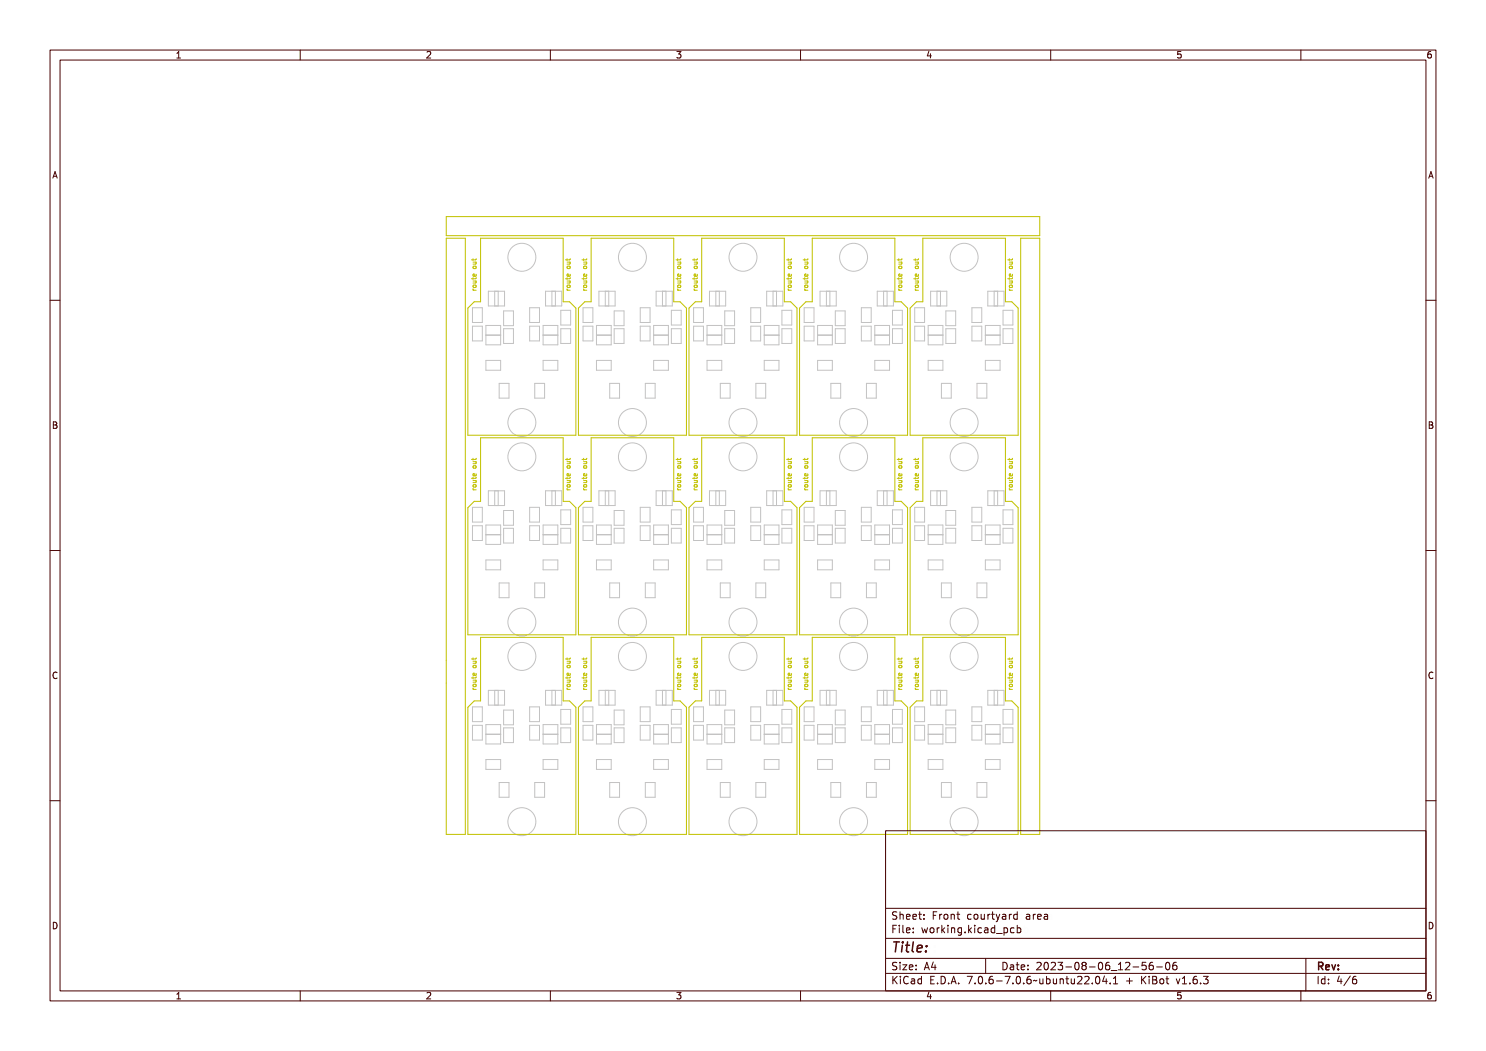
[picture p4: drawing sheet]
<svg xmlns="http://www.w3.org/2000/svg" width="297mm" height="210mm" viewBox="0 0 297 210" stroke-linecap="round" stroke-linejoin="round" font-family="sans-serif">
<defs><g id="words">
<text font-size="2.7" fill="#480000" x="178" y="190.3">Title:</text>
<g font-size="2" fill="#480000">
<text x="178" y="183.7">Sheet: Front courtyard area</text>
<text x="178" y="186.5">File: working.kicad_pcb</text>
<text x="178" y="193.9">Size: A4</text>
<text x="178" y="196.6">KiCad E.D.A. 7.0.6-7.0.6~ubuntu22.04.1 + KiBot v1.6.3</text>
<text x="200" y="193.9">Date: 2023-08-06_12-56-06</text>
<text x="263" y="196.6">Id: 4/6</text>
<text x="263" y="193.9">Rev:</text>
</g>
<g font-size="1.7" fill="#480000">
<text x="35" y="11.7">1</text>
<text x="85" y="11.7">2</text>
<text x="135" y="11.7">3</text>
<text x="185" y="11.7">4</text>
<text x="235" y="11.7">5</text>
<text x="285" y="11.7">6</text>
<text x="10.5" y="35.7">A</text>
<text x="285.5" y="35.7">A</text>
<text x="10.5" y="85.6">B</text>
<text x="285.5" y="85.6">B</text>
<text x="10.5" y="135.7">C</text>
<text x="285.5" y="135.7">C</text>
<text x="10.5" y="185.6">D</text>
<text x="285.5" y="185.6">D</text>
<text x="35" y="199.7">1</text>
<text x="85" y="199.7">2</text>
<text x="135" y="199.7">3</text>
<text x="185" y="199.7">4</text>
<text x="235" y="199.7">5</text>
<text x="285" y="199.7">6</text>
</g>
</g></defs>
<g fill="none" stroke="#c2c2c2" stroke-width=".2">
<path d="M97.6 58.2h3.2v2.9h-3.2zM98.9 58.2v2.9M99.6 58.2v2.9M109 58.2h3.3v2.9h-3.3zM110.3 58.2v2.9M111 58.2v2.9M119.7 58.2h3.2v2.9h-3.2zM121 58.2v2.9M121.7 58.2v2.9M131.1 58.2h3.3v2.9h-3.3zM132.4 58.2v2.9M133.1 58.2v2.9"/>
<path d="M141.8 58.2h3.2v2.9h-3.2zM143.1 58.2v2.9M143.8 58.2v2.9M153.2 58.2h3.3v2.9h-3.3zM154.5 58.2v2.9M155.2 58.2v2.9M163.9 58.2h3.2v2.9h-3.2zM165.2 58.2v2.9M165.9 58.2v2.9M175.3 58.2h3.3v2.9h-3.3zM176.6 58.2v2.9M177.3 58.2v2.9"/>
<path d="M186 58.2h3.2v2.9h-3.2zM187.3 58.2v2.9M188 58.2v2.9M197.4 58.2h3.3v2.9h-3.3zM198.7 58.2v2.9M199.4 58.2v2.9M94.4 65.2h2v2.9h-2zM94.4 61.5h2v2.9h-2zM97.1 65h3v3.9h-3zM97.1 72h3v2h-3zM97.1 67h3M97.1 66.9h3"/>
<path d="M99.8 76.6h1.9v3h-1.9zM100.7 65.7h1.9v2.9h-1.9zM100.7 62.1h1.9v3h-1.9zM105.9 61.5h1.9v2.9h-1.9zM105.9 65.2h1.9v2.9h-1.9zM106.9 76.6h1.9v3h-1.9zM108.5 65h3v3.9h-3zM108.5 67h3M108.5 66.9h3M108.5 72h3v2h-3zM112.1 62h2v2.9h-2zM112.1 65.7h2v2.9h-2z"/>
<path d="M116.5 65.2h2v2.9h-2zM116.5 61.5h2v2.9h-2zM119.2 65h3v3.9h-3zM119.2 67h3M119.2 66.9h3M119.2 72h3v2h-3zM121.9 76.6h1.9v3h-1.9zM122.8 65.7h1.9v2.9h-1.9zM122.8 62.1h1.9v3h-1.9zM128 61.5h1.9v2.9h-1.9zM128 65.2h1.9v2.9h-1.9zM129 76.6h1.9v3h-1.9z"/>
<path d="M130.6 65h3v3.9h-3zM130.6 67h3M130.6 72h3v2h-3zM130.6 66.9h3M134.2 65.7h1.9v2.9h-1.9zM134.2 62h1.9v2.9h-1.9zM138.6 61.5h2v2.9h-2zM138.6 65.2h2v2.9h-2zM141.3 65h3v3.9h-3zM141.3 67h3M141.3 66.9h3M141.3 72h3v2h-3z"/>
<path d="M144 76.6h1.9v3h-1.9zM144.9 65.7h1.9v2.9h-1.9zM144.9 62.1h1.9v3h-1.9zM150.1 65.2h1.9v2.9h-1.9zM150.1 61.5h1.9v2.9h-1.9zM151.1 76.6h1.9v3h-1.9zM152.7 65h3v3.9h-3zM152.7 67h3M152.7 72h3v2h-3zM152.7 66.9h3M156.3 65.7h1.9v2.9h-1.9zM156.3 62h1.9v2.9h-1.9z"/>
<path d="M160.7 65.2h2v2.9h-2zM160.7 61.5h2v2.9h-2zM163.4 65h3v3.9h-3zM163.4 72h3v2h-3zM163.4 67h3M163.4 66.9h3M166.1 76.6h1.9v3h-1.9zM166.9 65.7h2v2.9h-2zM166.9 62.1h2v3h-2zM172.2 61.5h1.9v2.9h-1.9zM172.2 65.2h1.9v2.9h-1.9zM173.2 76.6h1.9v3h-1.9z"/>
<path d="M174.8 65h3v3.9h-3zM174.8 67h3M174.8 66.9h3M174.8 72h3v2h-3zM178.4 65.7h1.9v2.9h-1.9zM178.4 62h1.9v2.9h-1.9zM182.8 61.5h2v2.9h-2zM182.8 65.2h2v2.9h-2zM185.5 65h3v3.9h-3zM185.5 67h3M185.5 72h3v2h-3zM185.5 66.9h3"/>
<path d="M188.2 76.6h1.9v3h-1.9zM189 65.7h2v2.9h-2zM189 62.1h2v3h-2zM194.3 65.2h1.9v2.9h-1.9zM194.3 61.5h1.9v2.9h-1.9zM195.3 76.6h1.9v3h-1.9zM196.9 65h3v3.9h-3zM196.9 72h3v2h-3zM196.9 67h3M196.9 66.9h3M200.5 65.7h1.9v2.9h-1.9zM200.5 62h1.9v2.9h-1.9z"/>
<path d="M97.6 98.1h3.2v2.9h-3.2zM98.9 98.1v2.9M99.6 98.1v2.9M109 98.1h3.3v2.9h-3.3zM110.3 98.1v2.9M111 98.1v2.9M119.7 98.1h3.2v2.9h-3.2zM121 98.1v2.9M121.7 98.1v2.9M131.1 98.1h3.3v2.9h-3.3zM132.4 98.1v2.9M133.1 98.1v2.9"/>
<path d="M141.8 98.1h3.2v2.9h-3.2zM143.1 98.1v2.9M143.8 98.1v2.9M153.2 98.1h3.3v2.9h-3.3zM154.5 98.1v2.9M155.2 98.1v2.9M163.9 98.1h3.2v2.9h-3.2zM165.2 98.1v2.9M165.9 98.1v2.9M175.3 98.1h3.3v2.9h-3.3zM176.6 98.1v2.9M177.3 98.1v2.9"/>
<path d="M186 98.1h3.2v2.9h-3.2zM187.3 98.1v2.9M188 98.1v2.9M197.4 98.1h3.3v2.9h-3.3zM198.7 98.1v2.9M199.4 98.1v2.9M94.4 101.4h2v2.9h-2zM94.4 105.1h2v2.9h-2zM97.1 104.9h3v3.9h-3zM97.1 111.9h3v2h-3zM97.1 106.8h3M97.1 106.9h3"/>
<path d="M99.8 116.5h1.9v2.9h-1.9zM100.7 105.6h1.9v2.9h-1.9zM100.7 102h1.9v3h-1.9zM105.9 101.4h1.9v2.9h-1.9zM105.9 105.1h1.9v2.9h-1.9zM106.9 116.5h1.9v2.9h-1.9zM108.5 111.9h3v2h-3zM108.5 104.9h3v3.9h-3zM108.5 106.8h3M108.5 106.9h3M112.1 101.9h2v2.9h-2zM112.1 105.6h2v2.9h-2z"/>
<path d="M116.5 101.4h2v2.9h-2zM116.5 105.1h2v2.9h-2zM119.2 111.9h3v2h-3zM119.2 104.9h3v3.9h-3zM119.2 106.8h3M119.2 106.9h3M121.9 116.5h1.9v2.9h-1.9zM122.8 105.6h1.9v2.9h-1.9zM122.8 102h1.9v3h-1.9zM128 101.4h1.9v2.9h-1.9zM128 105.1h1.9v2.9h-1.9zM129 116.5h1.9v2.9h-1.9z"/>
<path d="M130.6 111.9h3v2h-3zM130.6 104.9h3v3.9h-3zM130.6 106.8h3M130.6 106.9h3M134.2 105.6h1.9v2.9h-1.9zM134.2 101.9h1.9v2.9h-1.9zM138.6 101.4h2v2.9h-2zM138.6 105.1h2v2.9h-2zM141.3 111.9h3v2h-3zM141.3 104.9h3v3.9h-3zM141.3 106.8h3M141.3 106.9h3"/>
<path d="M144 116.5h1.9v2.9h-1.9zM144.9 102h1.9v3h-1.9zM144.9 105.6h1.9v2.9h-1.9zM150.1 101.4h1.9v2.9h-1.9zM150.1 105.1h1.9v2.9h-1.9zM151.1 116.5h1.9v2.9h-1.9zM152.7 111.9h3v2h-3zM152.7 104.9h3v3.9h-3zM152.7 106.8h3M152.7 106.9h3M156.3 105.6h1.9v2.9h-1.9zM156.3 101.9h1.9v2.9h-1.9z"/>
<path d="M160.7 101.4h2v2.9h-2zM160.7 105.1h2v2.9h-2zM163.4 104.9h3v3.9h-3zM163.4 111.9h3v2h-3zM163.4 106.8h3M163.4 106.9h3M166.1 116.5h1.9v2.9h-1.9zM166.9 105.6h2v2.9h-2zM166.9 102h2v3h-2zM172.2 101.4h1.9v2.9h-1.9zM172.2 105.1h1.9v2.9h-1.9zM173.2 116.5h1.9v2.9h-1.9z"/>
<path d="M174.8 111.9h3v2h-3zM174.8 104.9h3v3.9h-3zM174.8 106.8h3M174.8 106.9h3M178.4 105.6h1.9v2.9h-1.9zM178.4 101.9h1.9v2.9h-1.9zM182.8 101.4h2v2.9h-2zM182.8 105.1h2v2.9h-2zM185.5 111.9h3v2h-3zM185.5 104.9h3v3.9h-3zM185.5 106.8h3M185.5 106.9h3"/>
<path d="M188.2 116.5h1.9v2.9h-1.9zM189 105.6h2v2.9h-2zM189 102h2v3h-2zM194.3 101.4h1.9v2.9h-1.9zM194.3 105.1h1.9v2.9h-1.9zM195.3 116.5h1.9v2.9h-1.9zM196.9 104.9h3v3.9h-3zM196.9 111.9h3v2h-3zM196.9 106.8h3M196.9 106.9h3M200.5 105.6h1.9v2.9h-1.9zM200.5 101.9h1.9v2.9h-1.9z"/>
<path d="M97.6 137.9h3.2v3h-3.2zM98.9 137.9v3M99.6 137.9v3M109 137.9h3.3v3h-3.3zM110.3 137.9v3M111 137.9v3M119.7 137.9h3.2v3h-3.2zM121 137.9v3M121.7 137.9v3M131.1 137.9h3.3v3h-3.3zM132.4 137.9v3M133.1 137.9v3"/>
<path d="M141.8 137.9h3.2v3h-3.2zM143.1 137.9v3M143.8 137.9v3M153.2 137.9h3.3v3h-3.3zM154.5 137.9v3M155.2 137.9v3M163.9 137.9h3.2v3h-3.2zM165.2 137.9v3M165.9 137.9v3M175.3 137.9h3.3v3h-3.3zM176.6 137.9v3M177.3 137.9v3"/>
<path d="M186 137.9h3.2v3h-3.2zM187.3 137.9v3M188 137.9v3M197.4 137.9h3.3v3h-3.3zM198.7 137.9v3M199.4 137.9v3M94.4 141.2h2v3h-2zM94.4 144.9h2v3h-2zM97.1 144.8h3v3.9h-3zM97.1 146.8h3M97.1 151.8h3v1.9h-3zM97.1 146.7h3"/>
<path d="M99.8 156.4h1.9v2.9h-1.9zM100.7 141.9h1.9v2.9h-1.9zM100.7 145.4h1.9v3h-1.9zM105.9 141.2h1.9v3h-1.9zM105.9 144.9h1.9v3h-1.9zM106.9 156.4h1.9v2.9h-1.9zM108.5 144.8h3v3.9h-3zM108.5 146.8h3M108.5 151.8h3v1.9h-3zM108.5 146.7h3M112.1 141.8h2v2.9h-2zM112.1 145.4h2v3h-2z"/>
<path d="M116.5 141.2h2v3h-2zM116.5 144.9h2v3h-2zM119.2 144.8h3v3.9h-3zM119.2 146.8h3M119.2 151.8h3v1.9h-3zM119.2 146.7h3M121.9 156.4h1.9v2.9h-1.9zM122.8 141.9h1.9v2.9h-1.9zM122.8 145.4h1.9v3h-1.9zM128 141.2h1.9v3h-1.9zM128 144.9h1.9v3h-1.9zM129 156.4h1.9v2.9h-1.9z"/>
<path d="M130.6 144.8h3v3.9h-3zM130.6 146.8h3M130.6 151.8h3v1.9h-3zM130.6 146.7h3M134.2 141.8h1.9v2.9h-1.9zM134.2 145.4h1.9v3h-1.9zM138.6 141.2h2v3h-2zM138.6 144.9h2v3h-2zM141.3 144.8h3v3.9h-3zM141.3 146.8h3M141.3 151.8h3v1.9h-3zM141.3 146.7h3"/>
<path d="M144 156.4h1.9v2.9h-1.9zM144.9 141.9h1.9v2.9h-1.9zM144.9 145.4h1.9v3h-1.9zM150.1 141.2h1.9v3h-1.9zM150.1 144.9h1.9v3h-1.9zM151.1 156.4h1.9v2.9h-1.9zM152.7 144.8h3v3.9h-3zM152.7 146.8h3M152.7 151.8h3v1.9h-3zM152.7 146.7h3M156.3 141.8h1.9v2.9h-1.9zM156.3 145.4h1.9v3h-1.9z"/>
<path d="M160.7 141.2h2v3h-2zM160.7 144.9h2v3h-2zM163.4 144.8h3v3.9h-3zM163.4 151.8h3v1.9h-3zM163.4 146.8h3M163.4 146.7h3M166.1 156.4h1.9v2.9h-1.9zM166.9 141.9h2v2.9h-2zM166.9 145.4h2v3h-2zM172.2 141.2h1.9v3h-1.9zM172.2 144.9h1.9v3h-1.9zM173.2 156.4h1.9v2.9h-1.9z"/>
<path d="M174.8 144.8h3v3.9h-3zM174.8 146.8h3M174.8 151.8h3v1.9h-3zM174.8 146.7h3M178.4 141.8h1.9v2.9h-1.9zM178.4 145.4h1.9v3h-1.9zM182.8 141.2h2v3h-2zM182.8 144.9h2v3h-2zM185.5 144.8h3v3.9h-3zM185.5 146.8h3M185.5 151.8h3v1.9h-3zM185.5 146.7h3"/>
<path d="M188.2 156.4h1.9v2.9h-1.9zM189 141.9h2v2.9h-2zM189 145.4h2v3h-2zM194.3 141.2h1.9v3h-1.9zM194.3 144.9h1.9v3h-1.9zM195.3 156.4h1.9v2.9h-1.9zM196.9 144.8h3v3.9h-3zM196.9 146.8h3M196.9 151.8h3v1.9h-3zM196.9 146.7h3M200.5 141.8h1.9v2.9h-1.9zM200.5 145.4h1.9v3h-1.9z"/>
<circle cx="104.3" cy="51.4" r="2.79"/>
<circle cx="126.4" cy="51.4" r="2.79"/>
<circle cx="148.5" cy="51.4" r="2.79"/>
<circle cx="170.6" cy="51.4" r="2.79"/>
<circle cx="192.7" cy="51.4" r="2.79"/>
<circle cx="104.3" cy="84.4" r="2.79"/>
<circle cx="104.3" cy="91.3" r="2.79"/>
<circle cx="126.4" cy="84.4" r="2.79"/>
<circle cx="126.4" cy="91.3" r="2.79"/>
<circle cx="148.5" cy="84.4" r="2.79"/>
<circle cx="148.5" cy="91.3" r="2.79"/>
<circle cx="170.6" cy="84.4" r="2.79"/>
<circle cx="170.6" cy="91.3" r="2.79"/>
<circle cx="192.7" cy="84.4" r="2.79"/>
<circle cx="192.7" cy="91.3" r="2.79"/>
<circle cx="104.3" cy="124.3" r="2.79"/>
<circle cx="104.3" cy="131.2" r="2.79"/>
<circle cx="126.4" cy="124.3" r="2.79"/>
<circle cx="126.4" cy="131.2" r="2.79"/>
<circle cx="148.5" cy="124.3" r="2.79"/>
<circle cx="148.5" cy="131.2" r="2.79"/>
<circle cx="170.6" cy="124.3" r="2.79"/>
<circle cx="170.6" cy="131.2" r="2.79"/>
<circle cx="192.7" cy="124.3" r="2.79"/>
<circle cx="192.7" cy="131.2" r="2.79"/>
<circle cx="104.3" cy="164.2" r="2.79"/>
<circle cx="126.4" cy="164.2" r="2.79"/>
<circle cx="148.5" cy="164.2" r="2.79"/>
<circle cx="170.6" cy="164.2" r="2.79"/>
<circle cx="192.7" cy="164.2" r="2.79"/>
</g>
<g fill="none" stroke="#c2c200" stroke-width=".2">
<path d="M89.2 47.6h3.8v119.1h-3.8zM89.2 43.3h118.6v3.8h-118.6zM94.5 58h.7M94.5 57.7l.2 .3M94.5 51.7v.4M94.5 55.5v.3M94.5 56.2h.7M94.5 52.4h.7M94.6 57.1l.4-.1 .2 .3-.2 .2h-.3l-.2-.2zM94.6 53.3l.4-.1 .2 .3-.5 .2-.2-.2zM94.6 56.1h.7l-.1 .1a.22 .22 0 0 1 .1 .3 .22 .22 0 0 1-.3 .1h-.4v-.1h.5l.1-.1-.1-.2h-.5zM94.6 55.4l.1 .2h.4l.2-.2v.2l-.6 .1-.1 .2v-.2h-.2v-.1h.2z"/>
<path d="M94.6 52.3h.7l-.1 .1a.22 .22 0 0 1 .1 .3 .22 .22 0 0 1-.3 .1h-.4v-.1h.5l.1-.1-.1-.2h-.5zM94.6 51.6l.1 .2h.4l.2-.2v.2l-.6 .1-.1 .2v-.2h-.2v-.1h.2zM94.6 57.6h.1l.1 .3h.5v.1h-.7l.1-.1zM94.7 54.6h.3v.4a.28 .28 0 0 0 .1-.4 .35 .35 0 0 1 .1 .5 .35 .35 0 0 1-.5 0 .35 .35 0 0 1 0-.5zM94.7 54.7h.2v.3l-.2-.1zM94.7 57l.5 .1a.23 .23 0 0 1-.3 .2 .23 .23 0 0 1-.2-.3zM94.7 53.2l.5 .1a.23 .23 0 0 1-.3 .2 .23 .23 0 0 1-.2-.3zM95.1 52.4v.3l-.6 .1M95.1 56.2v.3l-.6 .1M95.1 54.8l.1 .3-.2 .1h-.4v-.4h.2l.1 .4M95.2 51.7l-.2 .2h-.8M95.2 55.5l-.2 .2h-.8"/>
<path d="M96.1 47.6h16.5v12.7h1.2l1.3 1.3v25.4h-21.6v-25.4l1.3-1.3h1.3zM113.3 58h.7M113.3 56.2h.7M113.3 52.4h.7M113.3 51.7v.4M113.3 55.5v.3M113.3 57.7l.2 .3M113.4 57.1l.4-.1 .2 .3-.2 .2h-.3l-.2-.2zM113.4 53.3l.4-.1 .2 .3-.5 .2-.2-.2zM113.4 56.1h.7l-.1 .1a.22 .22 0 0 1 .1 .3 .22 .22 0 0 1-.3 .1h-.4v-.1h.5l.1-.1-.1-.2h-.5zM113.4 55.4l.1 .2h.4l.2-.2v.2l-.6 .1-.1 .2v-.2h-.2v-.1h.2zM113.4 52.3h.7l-.1 .1a.22 .22 0 0 1 .1 .3 .22 .22 0 0 1-.3 .1h-.4v-.1h.5l.1-.1-.1-.2h-.5z"/>
<path d="M113.4 51.6l.1 .2h.4l.2-.2v.2l-.6 .1-.1 .2v-.2h-.2v-.1h.2zM113.4 57.6h.1v.3h.6v.1h-.7l.1-.1zM113.5 54.6h.3v.4a.28 .28 0 0 0 .1-.4 .35 .35 0 0 1 .1 .5 .35 .35 0 0 1-.5 0 .35 .35 0 0 1 0-.5zM113.5 54.7h.2v.3l-.2-.1zM113.5 57l.5 .1a.23 .23 0 0 1-.3 .2 .23 .23 0 0 1-.2-.3zM113.5 53.2l.5 .1a.23 .23 0 0 1-.3 .2 .23 .23 0 0 1-.2-.3zM113.9 56.2v.3l-.6 .1M113.9 52.4v.3l-.6 .1M113.9 54.8l.1 .3-.2 .1h-.4v-.4h.2v.4M114 55.5l-.2 .2h-.8M114 51.7l-.2 .2h-.8M116.6 58h.7"/>
<path d="M116.6 56.2h.7M116.6 52.4h.7M116.6 51.7v.4M116.6 55.5v.3M116.6 57.7l.2 .3M116.7 57.1l.4-.1 .2 .3-.2 .2h-.3l-.2-.2zM116.7 53.3l.4-.1 .2 .3-.5 .2-.2-.2zM116.7 56.1h.7l-.1 .1a.22 .22 0 0 1 .1 .3 .22 .22 0 0 1-.3 .1h-.4v-.1h.5l.1-.1-.1-.2h-.5zM116.7 55.4l.1 .2h.4l.2-.2v.2l-.6 .1-.1 .2v-.2h-.2v-.1h.2zM116.7 52.3h.7l-.1 .1a.22 .22 0 0 1 .1 .3 .22 .22 0 0 1-.3 .1h-.4v-.1h.5l.1-.1-.1-.2h-.5zM116.7 51.6l.1 .2h.4l.2-.2v.2l-.6 .1-.1 .2v-.2h-.2v-.1h.2zM116.7 57.6h.1l.1 .3h.5v.1h-.7l.1-.1z"/>
<path d="M116.8 54.6h.3v.4a.28 .28 0 0 0 .1-.4 .35 .35 0 0 1 .1 .5 .35 .35 0 0 1-.5 0 .35 .35 0 0 1 0-.5zM116.8 54.7h.2v.3l-.2-.1zM116.8 57l.5 .1a.23 .23 0 0 1-.3 .2 .23 .23 0 0 1-.2-.3zM116.8 53.2l.5 .1a.23 .23 0 0 1-.3 .2 .23 .23 0 0 1-.2-.3zM117.2 56.2v.3l-.6 .1M117.2 52.4v.3l-.6 .1M117.2 54.8l.1 .3-.2 .1h-.4v-.4h.2l.1 .4M117.3 55.5l-.2 .2h-.8M117.3 51.7l-.2 .2h-.8M118.1 47.6h16.6v12.7h1.2l1.3 1.3v25.4h-21.6v-25.4l1.3-1.3h1.2zM135.4 51.7v.4M135.4 55.5v.3"/>
<path d="M135.4 57.7l.2 .3M135.4 58h.7M135.4 56.2h.7M135.4 52.4h.7M135.5 53.3l.4-.1 .2 .3-.5 .2-.2-.2zM135.5 57.1l.4-.1 .2 .3-.2 .2h-.3l-.2-.2zM135.5 56.1h.7l-.1 .1a.22 .22 0 0 1 .1 .3 .22 .22 0 0 1-.3 .1h-.4v-.1h.5l.1-.1-.1-.2h-.5zM135.5 55.4l.1 .2h.4l.2-.2v.2l-.6 .1-.1 .2v-.2h-.2v-.1h.2zM135.5 52.3h.7l-.1 .1a.22 .22 0 0 1 .1 .3 .22 .22 0 0 1-.3 .1h-.4v-.1h.5l.1-.1-.1-.2h-.5zM135.5 51.6l.1 .2h.4l.2-.2v.2l-.6 .1-.1 .2v-.2h-.2v-.1h.2zM135.5 57.6h.1v.3h.6v.1h-.7l.1-.1zM135.6 54.6h.3v.4a.28 .28 0 0 0 .1-.4 .35 .35 0 0 1 .1 .5 .35 .35 0 0 1-.5 0 .35 .35 0 0 1 0-.5z"/>
<path d="M135.6 54.7h.2v.3l-.2-.1zM135.6 57l.5 .1a.23 .23 0 0 1-.3 .2 .23 .23 0 0 1-.2-.3zM135.6 53.2l.5 .1a.23 .23 0 0 1-.3 .2 .23 .23 0 0 1-.2-.3zM136 52.4v.3l-.6 .1M136 56.2v.3l-.6 .1M136 54.8l.1 .3-.2 .1h-.4v-.4h.2v.4M136.1 51.7l-.2 .2h-.8M136.1 55.5l-.2 .2h-.8M138.7 58h.7M138.7 56.2h.7M138.7 52.4h.7M138.7 51.7v.4"/>
<path d="M138.7 55.5v.3M138.7 57.7l.2 .3M138.8 57.1l.4-.1 .2 .3-.2 .2h-.3l-.2-.2zM138.8 53.3l.4-.1 .2 .3-.5 .2-.2-.2zM138.8 56.1h.7l-.1 .1a.22 .22 0 0 1 .1 .3 .22 .22 0 0 1-.3 .1h-.4v-.1h.5l.1-.1-.1-.2h-.5zM138.8 55.4l.1 .2h.4l.2-.2v.2l-.6 .1-.1 .2v-.2h-.2v-.1h.2zM138.8 52.3h.7l-.1 .1a.22 .22 0 0 1 .1 .3 .22 .22 0 0 1-.3 .1h-.4v-.1h.5l.1-.1-.1-.2h-.5zM138.8 51.6l.1 .2h.4l.2-.2v.2l-.6 .1-.1 .2v-.2h-.2v-.1h.2zM138.8 57.6h.1v.3h.6v.1h-.7l.1-.1zM138.9 54.6h.3v.4a.28 .28 0 0 0 .1-.4 .35 .35 0 0 1 .1 .5 .35 .35 0 0 1-.5 0 .35 .35 0 0 1 0-.5zM138.9 54.7h.2v.3l-.2-.1zM138.9 57l.5 .1a.23 .23 0 0 1-.3 .2 .23 .23 0 0 1-.2-.3z"/>
<path d="M138.9 53.2l.5 .1a.23 .23 0 0 1-.3 .2 .23 .23 0 0 1-.2-.3zM139.3 56.2v.3l-.6 .1M139.3 52.4v.3l-.6 .1M139.3 54.8l.1 .3-.2 .1h-.4v-.4h.2v.4M139.4 55.5l-.2 .2h-.8M139.4 51.7l-.2 .2h-.8M140.2 47.6h16.6v12.7h1.2l1.3 1.3v25.4h-21.6v-25.4l1.3-1.3h1.2zM157.5 58h.7M157.5 56.2h.7M157.5 52.4h.7M157.5 51.7v.4M157.5 55.5v.3"/>
<path d="M157.5 57.7l.2 .3M157.6 57.1l.4-.1 .2 .3-.2 .2h-.3l-.2-.2zM157.6 53.3l.4-.1 .2 .3-.5 .2-.2-.2zM157.6 56.1h.7l-.1 .1a.22 .22 0 0 1 .1 .3 .22 .22 0 0 1-.3 .1h-.4v-.1h.5l.1-.1-.1-.2h-.5zM157.6 55.4l.1 .2h.4l.2-.2v.2l-.6 .1-.1 .2v-.2h-.2v-.1h.2zM157.6 52.3h.7l-.1 .1a.22 .22 0 0 1 .1 .3 .22 .22 0 0 1-.3 .1h-.4v-.1h.5l.1-.1-.1-.2h-.5zM157.6 51.6l.1 .2h.4l.2-.2v.2l-.6 .1-.1 .2v-.2h-.2v-.1h.2zM157.6 57.6h.1v.3h.6v.1h-.7l.1-.1zM157.7 54.6h.3v.4a.28 .28 0 0 0 .1-.4 .35 .35 0 0 1 .1 .5 .35 .35 0 0 1-.5 0 .35 .35 0 0 1 0-.5zM157.7 54.7h.2v.3l-.2-.1zM157.7 57l.5 .1a.23 .23 0 0 1-.3 .2 .23 .23 0 0 1-.2-.3zM157.7 53.2l.5 .1a.23 .23 0 0 1-.3 .2 .23 .23 0 0 1-.2-.3z"/>
<path d="M158.1 56.2v.3l-.6 .1M158.1 52.4v.3l-.6 .1M158.1 54.8l.1 .3-.2 .1h-.4v-.4h.2v.4M158.2 55.5l-.2 .2h-.8M158.2 51.7l-.2 .2h-.8M160.8 58h.7M160.8 56.2h.7M160.8 52.4h.7M160.8 51.7v.4M160.8 55.5v.3M160.8 57.7l.2 .3M160.9 57.1l.4-.1 .2 .3-.2 .2h-.3l-.2-.2z"/>
<path d="M160.9 53.3l.4-.1 .2 .3-.5 .2-.2-.2zM160.9 56.1h.7l-.1 .1a.22 .22 0 0 1 .1 .3 .22 .22 0 0 1-.3 .1h-.4v-.1h.5l.1-.1-.1-.2h-.5zM160.9 55.4l.1 .2h.4l.2-.2v.2l-.6 .1-.1 .2v-.2h-.2v-.1h.2zM160.9 52.3h.7l-.1 .1a.22 .22 0 0 1 .1 .3 .22 .22 0 0 1-.3 .1h-.4v-.1h.5l.1-.1-.1-.2h-.5zM160.9 51.6l.1 .2h.4l.2-.2v.2l-.6 .1-.1 .2v-.2h-.2v-.1h.2zM160.9 57.6h.1v.3h.6v.1h-.7l.1-.1zM161 54.6h.3v.4a.28 .28 0 0 0 .1-.4 .35 .35 0 0 1 .1 .5 .35 .35 0 0 1-.5 0 .35 .35 0 0 1 0-.5zM161 54.7h.2v.3l-.2-.1zM161 57l.5 .1a.23 .23 0 0 1-.3 .2 .23 .23 0 0 1-.2-.3zM161 53.2l.5 .1a.23 .23 0 0 1-.3 .2 .23 .23 0 0 1-.2-.3zM161.4 56.2v.3l-.6 .1M161.4 52.4v.3l-.6 .1"/>
<path d="M161.4 54.8l.1 .3-.2 .1h-.4v-.4h.2v.4M161.5 55.5l-.2 .2h-.8M161.5 51.7l-.2 .2h-.8M162.3 47.6h16.6v12.7h1.2l1.3 1.3v25.4h-21.6v-25.4l1.3-1.3h1.2zM179.6 58h.7M179.6 56.2h.7M179.6 52.4h.7M179.6 51.7v.4M179.6 55.5v.3M179.6 57.7l.2 .3M179.7 57.1l.4-.1 .2 .3-.2 .2h-.3l-.2-.2zM179.7 53.3l.4-.1 .2 .3-.5 .2-.2-.2z"/>
<path d="M179.7 56.1h.7l-.1 .1a.22 .22 0 0 1 .1 .3 .22 .22 0 0 1-.3 .1h-.4v-.1h.5l.1-.1-.1-.2h-.5zM179.7 55.4l.1 .2h.4l.2-.2v.2l-.6 .1-.1 .2v-.2h-.2v-.1h.2zM179.7 52.3h.7l-.1 .1a.22 .22 0 0 1 .1 .3 .22 .22 0 0 1-.3 .1h-.4v-.1h.5l.1-.1-.1-.2h-.5zM179.7 51.6l.1 .2h.4l.2-.2v.2l-.6 .1-.1 .2v-.2h-.2v-.1h.2zM179.7 57.6h.1v.3h.6v.1h-.7l.1-.1zM179.8 54.6h.3v.4a.28 .28 0 0 0 .1-.4 .35 .35 0 0 1 .1 .5 .35 .35 0 0 1-.5 0 .35 .35 0 0 1 0-.5zM179.8 54.7h.2v.3l-.2-.1zM179.8 57l.5 .1a.23 .23 0 0 1-.3 .2 .23 .23 0 0 1-.2-.3zM179.8 53.2l.5 .1a.23 .23 0 0 1-.3 .2 .23 .23 0 0 1-.2-.3zM180.2 56.2v.3l-.6 .1M180.2 52.4v.3l-.6 .1M180.2 54.8l.1 .3-.2 .1h-.4v-.4h.2v.4"/>
<path d="M180.3 55.5l-.2 .2h-.8M180.3 51.7l-.2 .2h-.8M182.9 58h.7M182.9 56.2h.7M182.9 52.4h.7M182.9 51.7v.4M182.9 55.5v.3M182.9 57.7l.2 .3M183 57.1l.4-.1 .2 .3-.2 .2h-.3l-.2-.2zM183 53.3l.4-.1 .2 .3-.5 .2-.2-.2zM183 56.1h.7l-.1 .1a.22 .22 0 0 1 .1 .3 .22 .22 0 0 1-.3 .1h-.4v-.1h.5l.1-.1-.1-.2h-.5zM183 55.4l.1 .2h.4l.2-.2v.2l-.6 .1-.1 .2v-.2h-.2v-.1h.2z"/>
<path d="M183 52.3h.7l-.1 .1a.22 .22 0 0 1 .1 .3 .22 .22 0 0 1-.3 .1h-.4v-.1h.5l.1-.1-.1-.2h-.5zM183 51.6l.1 .2h.4l.2-.2v.2l-.6 .1-.1 .2v-.2h-.2v-.1h.2zM183 57.6h.1v.3h.6v.1h-.7l.1-.1zM183.1 54.6h.3v.4a.28 .28 0 0 0 .1-.4 .35 .35 0 0 1 .1 .5 .35 .35 0 0 1-.5 0 .35 .35 0 0 1 0-.5zM183.1 54.7h.2v.3l-.2-.1zM183.1 57l.5 .1a.23 .23 0 0 1-.3 .2 .23 .23 0 0 1-.2-.3zM183.1 53.2l.5 .1a.23 .23 0 0 1-.3 .2 .23 .23 0 0 1-.2-.3zM183.5 56.2v.3l-.6 .1M183.5 52.4v.3l-.6 .1M183.5 54.8l.1 .3-.2 .1h-.4v-.4h.2v.4M183.6 55.5l-.2 .2h-.8M183.6 51.7l-.2 .2h-.8"/>
<path d="M184.4 47.6h16.6v12.7h1.2l1.3 1.3v25.4h-21.6v-25.4l1.3-1.3h1.2zM201.7 51.7v.4M201.7 55.5v.3M201.7 57.7l.2 .3M201.7 58h.7M201.7 56.2h.7M201.7 52.4h.7M201.8 53.3l.4-.1 .2 .3-.5 .2-.2-.2zM201.8 57.1l.4-.1 .2 .3-.2 .2h-.3l-.2-.2zM201.8 56.1h.7l-.1 .1a.22 .22 0 0 1 .1 .3 .22 .22 0 0 1-.3 .1h-.4v-.1h.5l.1-.1-.1-.2h-.5zM201.8 55.4l.1 .2h.4l.2-.2v.2l-.6 .1-.1 .2v-.2h-.2v-.1h.2zM201.8 52.3h.7l-.1 .1a.22 .22 0 0 1 .1 .3 .22 .22 0 0 1-.3 .1h-.4v-.1h.5l.1-.1-.1-.2h-.5z"/>
<path d="M201.8 51.6l.1 .2h.4l.2-.2v.2l-.6 .1-.1 .2v-.2h-.2v-.1h.2zM201.8 57.6h.1v.3h.6v.1h-.7l.1-.1zM201.9 54.6h.3v.4a.28 .28 0 0 0 .1-.4 .35 .35 0 0 1 .1 .5 .35 .35 0 0 1-.5 0 .35 .35 0 0 1 0-.5zM201.9 54.7h.2v.3l-.2-.1zM201.9 57l.5 .1a.23 .23 0 0 1-.3 .2 .23 .23 0 0 1-.2-.3zM201.9 53.2l.5 .1a.23 .23 0 0 1-.3 .2 .23 .23 0 0 1-.2-.3zM202.3 52.4v.3l-.6 .1M202.3 56.2v.3l-.6 .1M202.3 54.8l.1 .3-.2 .1h-.4v-.4h.2v.4M202.4 51.7l-.2 .2h-.8M202.4 55.5l-.2 .2h-.8M204 47.6h3.8v119.1h-3.8z"/>
<path d="M94.5 97.9h.7M94.5 96h.7M94.5 92.2h.7M94.5 91.6v.3M94.5 95.4v.3M94.5 97.6l.2 .3M94.6 96.9l.4-.1 .2 .4-.5 .1-.2-.1zM94.6 96h.7l-.1 .1a.22 .22 0 0 1 .1 .3 .22 .22 0 0 1-.3 .1h-.4v-.1h.5l.1-.1-.1-.2h-.5zM94.6 95.2l.1 .3h.4l.2-.3v.3l-.6 .1-.1 .2v-.2h-.2v-.1h.2zM94.6 92.2h.7l-.1 .1a.22 .22 0 0 1 .1 .3 .22 .22 0 0 1-.3 .1h-.4v-.1h.5l.1-.1-.1-.2h-.5zM94.6 91.4l.1 .3h.4l.2-.3v.3l-.6 .1-.1 .2v-.2h-.2v-.1h.2zM94.6 97.4h.1l.1 .4h.5v.1h-.7l.1-.1z"/>
<path d="M94.6 93.1h.5v.4h-.5zM94.7 94.5l.3-.1v.5a.28 .28 0 0 0 .1-.4 .35 .35 0 0 1 .1 .4 .35 .35 0 0 1-.5 .1 .35 .35 0 0 1 0-.5zM94.7 94.6l.2-.1v.4l-.2-.1zM94.7 96.9h.5a.23 .23 0 0 1-.3 .3 .23 .23 0 0 1-.2-.3zM94.7 93.1h.5a.23 .23 0 0 1-.3 .3 .23 .23 0 0 1-.2-.3zM95.1 96v.4h-.6M95.1 92.2v.4l-.6 .1M95.1 94.7l.1 .2-.2 .2-.4-.1v-.3l.2-.1 .1 .5M95.2 95.4l-.2 .2h-.8M95.2 91.6l-.2 .2h-.8M96.1 87.5h16.5v12.7h1.2l1.3 1.2v25.4h-21.6v-25.4l1.3-1.2h1.3zM113.3 97.9h.7"/>
<path d="M113.3 96h.7M113.3 92.2h.7M113.3 97.6l.2 .3M113.3 91.6v.3M113.3 95.4v.3M113.4 96.9l.4-.1 .2 .4-.5 .1-.2-.1zM113.4 93.1h.4l.2 .3-.2 .2h-.3l-.2-.2zM113.4 96h.7l-.1 .1a.22 .22 0 0 1 .1 .3 .22 .22 0 0 1-.3 .1h-.4v-.1h.5l.1-.1-.1-.2h-.5zM113.4 95.2l.1 .3h.4l.2-.3v.3l-.6 .1-.1 .2v-.2h-.2v-.1h.2zM113.4 92.2h.7l-.1 .1a.22 .22 0 0 1 .1 .3 .22 .22 0 0 1-.3 .1h-.4v-.1h.5l.1-.1-.1-.2h-.5zM113.4 91.4l.1 .3h.4l.2-.3v.3l-.6 .1-.1 .2v-.2h-.2v-.1h.2zM113.4 97.4h.1v.4h.6v.1h-.7l.1-.1z"/>
<path d="M113.5 94.5l.3-.1v.5a.28 .28 0 0 0 .1-.4 .35 .35 0 0 1 .1 .4 .35 .35 0 0 1-.5 .1 .35 .35 0 0 1 0-.5zM113.5 94.6l.2-.1v.4l-.2-.1zM113.5 96.9h.5a.23 .23 0 0 1-.3 .3 .23 .23 0 0 1-.2-.3zM113.5 93.1h.5a.23 .23 0 0 1-.3 .3 .23 .23 0 0 1-.2-.3zM113.9 96v.4h-.6M113.9 92.2v.4l-.6 .1M113.9 94.7l.1 .2-.2 .2-.4-.1v-.3l.2-.1v.5M114 95.4l-.2 .2h-.8M114 91.6l-.2 .2h-.8M116.6 97.9h.7M116.6 96h.7M116.6 92.2h.7"/>
<path d="M116.6 97.6l.2 .3M116.6 91.6v.3M116.6 95.4v.3M116.7 96.9l.4-.1 .2 .4-.5 .1-.2-.1zM116.7 93.1h.4l.2 .3-.2 .2h-.3l-.2-.2zM116.7 96h.7l-.1 .1a.22 .22 0 0 1 .1 .3 .22 .22 0 0 1-.3 .1h-.4v-.1h.5l.1-.1-.1-.2h-.5zM116.7 95.2l.1 .3h.4l.2-.3v.3l-.6 .1-.1 .2v-.2h-.2v-.1h.2zM116.7 92.2h.7l-.1 .1a.22 .22 0 0 1 .1 .3 .22 .22 0 0 1-.3 .1h-.4v-.1h.5l.1-.1-.1-.2h-.5zM116.7 91.4l.1 .3h.4l.2-.3v.3l-.6 .1-.1 .2v-.2h-.2v-.1h.2zM116.7 97.4h.1l.1 .4h.5v.1h-.7l.1-.1zM116.8 94.5l.3-.1v.5a.28 .28 0 0 0 .1-.4 .35 .35 0 0 1 .1 .4 .35 .35 0 0 1-.5 .1 .35 .35 0 0 1 0-.5zM116.8 94.6l.2-.1v.4l-.2-.1z"/>
<path d="M116.8 96.9h.5a.23 .23 0 0 1-.3 .3 .23 .23 0 0 1-.2-.3zM116.8 93.1h.5a.23 .23 0 0 1-.3 .3 .23 .23 0 0 1-.2-.3zM117.2 96v.4h-.6M117.2 92.2v.4l-.6 .1M117.2 94.7l.1 .2-.2 .2-.4-.1v-.3l.2-.1 .1 .5M117.3 95.4l-.2 .2h-.8M117.3 91.6l-.2 .2h-.8M118.1 87.5h16.6v12.7h1.2l1.3 1.2v25.4h-21.6v-25.4l1.3-1.2h1.2zM135.4 97.9h.7M135.4 97.6l.2 .3M135.4 91.6v.3M135.4 95.4v.3"/>
<path d="M135.4 96h.7M135.4 92.2h.7M135.5 93.1h.4l.2 .3-.2 .2h-.3l-.2-.2zM135.5 96.9l.4-.1 .2 .4-.5 .1-.2-.1zM135.5 96h.7l-.1 .1a.22 .22 0 0 1 .1 .3 .22 .22 0 0 1-.3 .1h-.4v-.1h.5l.1-.1-.1-.2h-.5zM135.5 95.2l.1 .3h.4l.2-.3v.3l-.6 .1-.1 .2v-.2h-.2v-.1h.2zM135.5 92.2h.7l-.1 .1a.22 .22 0 0 1 .1 .3 .22 .22 0 0 1-.3 .1h-.4v-.1h.5l.1-.1-.1-.2h-.5zM135.5 91.4l.1 .3h.4l.2-.3v.3l-.6 .1-.1 .2v-.2h-.2v-.1h.2zM135.5 97.4h.1v.4h.6v.1h-.7l.1-.1zM135.6 94.5l.3-.1v.5a.28 .28 0 0 0 .1-.4 .35 .35 0 0 1 .1 .4 .35 .35 0 0 1-.5 .1 .35 .35 0 0 1 0-.5zM135.6 94.6l.2-.1v.4l-.2-.1zM135.6 96.9h.5a.23 .23 0 0 1-.3 .3 .23 .23 0 0 1-.2-.3z"/>
<path d="M135.6 93.1h.5a.23 .23 0 0 1-.3 .3 .23 .23 0 0 1-.2-.3zM136 92.2v.4l-.6 .1M136 96v.4h-.6M136 94.7l.1 .2-.2 .2-.4-.1v-.3l.2-.1v.5M136.1 91.6l-.2 .2h-.8M136.1 95.4l-.2 .2h-.8M138.7 97.9h.7M138.7 96h.7M138.7 92.2h.7M138.7 97.6l.2 .3M138.7 91.6v.3M138.7 95.4v.3"/>
<path d="M138.8 96.9l.4-.1 .2 .4-.5 .1-.2-.1zM138.8 93.1h.4l.2 .3-.2 .2h-.3l-.2-.2zM138.8 96h.7l-.1 .1a.22 .22 0 0 1 .1 .3 .22 .22 0 0 1-.3 .1h-.4v-.1h.5l.1-.1-.1-.2h-.5zM138.8 95.2l.1 .3h.4l.2-.3v.3l-.6 .1-.1 .2v-.2h-.2v-.1h.2zM138.8 92.2h.7l-.1 .1a.22 .22 0 0 1 .1 .3 .22 .22 0 0 1-.3 .1h-.4v-.1h.5l.1-.1-.1-.2h-.5zM138.8 91.4l.1 .3h.4l.2-.3v.3l-.6 .1-.1 .2v-.2h-.2v-.1h.2zM138.8 97.4h.1v.4h.6v.1h-.7l.1-.1zM138.9 94.5l.3-.1v.5a.28 .28 0 0 0 .1-.4 .35 .35 0 0 1 .1 .4 .35 .35 0 0 1-.5 .1 .35 .35 0 0 1 0-.5zM138.9 94.6l.2-.1v.4l-.2-.1zM138.9 96.9h.5a.23 .23 0 0 1-.3 .3 .23 .23 0 0 1-.2-.3zM138.9 93.1h.5a.23 .23 0 0 1-.3 .3 .23 .23 0 0 1-.2-.3zM139.3 96v.4h-.6"/>
<path d="M139.3 92.2v.4l-.6 .1M139.3 94.7l.1 .2-.2 .2-.4-.1v-.3l.2-.1v.5M139.4 95.4l-.2 .2h-.8M139.4 91.6l-.2 .2h-.8M140.2 87.5h16.6v12.7h1.2l1.3 1.2v25.4h-21.6v-25.4l1.3-1.2h1.2zM157.5 97.9h.7M157.5 96h.7M157.5 92.2h.7M157.5 97.6l.2 .3M157.5 91.6v.3M157.5 95.4v.3M157.6 96.9l.4-.1 .2 .4-.2 .1h-.3l-.2-.1z"/>
<path d="M157.6 93.1h.4l.2 .3-.2 .2h-.3l-.2-.2zM157.6 96h.7l-.1 .1a.22 .22 0 0 1 .1 .3 .22 .22 0 0 1-.3 .1h-.4v-.1h.5l.1-.1-.1-.2h-.5zM157.6 95.2l.1 .3h.4l.2-.3v.3l-.6 .1-.1 .2v-.2h-.2v-.1h.2zM157.6 92.2h.7l-.1 .1a.22 .22 0 0 1 .1 .3 .22 .22 0 0 1-.3 .1h-.4v-.1h.5l.1-.1-.1-.2h-.5zM157.6 91.4l.1 .3h.4l.2-.3v.3l-.6 .1-.1 .2v-.2h-.2v-.1h.2zM157.6 97.4h.1v.4h.6v.1h-.7l.1-.1zM157.7 94.5l.3-.1v.5a.28 .28 0 0 0 .1-.4 .35 .35 0 0 1 .1 .4 .35 .35 0 0 1-.5 .1 .35 .35 0 0 1 0-.5zM157.7 94.6l.2-.1v.4l-.2-.1zM157.7 96.9h.5a.23 .23 0 0 1-.3 .3 .23 .23 0 0 1-.2-.3zM157.7 93.1h.5a.23 .23 0 0 1-.3 .3 .23 .23 0 0 1-.2-.3zM158.1 96v.4h-.6M158.1 92.2v.4l-.6 .1"/>
<path d="M158.1 94.7l.1 .2-.2 .2-.4-.1v-.3l.2-.1v.5M158.1 93.5h.1M158.2 95.4l-.2 .2h-.8M158.2 91.6l-.2 .2h-.8M160.8 97.9h.7M160.8 96h.7M160.8 92.2h.7M160.8 91.6v.3M160.8 95.4v.3M160.8 97.6l.2 .3M160.9 96.9l.4-.1 .2 .4-.5 .1-.2-.1zM160.9 93.1h.4l.2 .3-.2 .2h-.3l-.2-.2z"/>
<path d="M160.9 96h.7l-.1 .1a.22 .22 0 0 1 .1 .3 .22 .22 0 0 1-.3 .1h-.4v-.1h.5l.1-.1-.1-.2h-.5zM160.9 95.2l.1 .3h.4l.2-.3v.3l-.6 .1-.1 .2v-.2h-.2v-.1h.2zM160.9 92.2h.7l-.1 .1a.22 .22 0 0 1 .1 .3 .22 .22 0 0 1-.3 .1h-.4v-.1h.5l.1-.1-.1-.2h-.5zM160.9 91.4l.1 .3h.4l.2-.3v.3l-.6 .1-.1 .2v-.2h-.2v-.1h.2zM160.9 97.4h.1v.4h.6v.1h-.7l.1-.1zM161 94.5l.3-.1v.5a.28 .28 0 0 0 .1-.4 .35 .35 0 0 1 .1 .4 .35 .35 0 0 1-.5 .1 .35 .35 0 0 1 0-.5zM161 94.6l.2-.1v.4l-.2-.1zM161 96.9h.5a.23 .23 0 0 1-.3 .3 .23 .23 0 0 1-.2-.3zM161 93.1h.5a.23 .23 0 0 1-.3 .3 .23 .23 0 0 1-.2-.3zM161.4 96v.4h-.6M161.4 92.2v.4l-.6 .1M161.4 94.7l.1 .2-.2 .2-.4-.1v-.3l.2-.1v.5"/>
<path d="M161.5 95.4l-.2 .2h-.8M161.5 91.6l-.2 .2h-.8M162.3 87.5h16.6v12.7h1.2l1.3 1.2v25.4h-21.6v-25.4l1.3-1.2h1.2zM179.6 97.9h.7M179.6 96h.7M179.6 92.2h.7M179.6 97.6l.2 .3M179.6 91.6v.3M179.6 95.4v.3M179.7 96.9l.4-.1 .2 .4-.2 .1h-.3l-.2-.1zM179.7 96h.7l-.1 .1a.22 .22 0 0 1 .1 .3 .22 .22 0 0 1-.3 .1h-.4v-.1h.5l.1-.1-.1-.2h-.5zM179.7 95.2l.1 .3h.4l.2-.3v.3l-.6 .1-.1 .2v-.2h-.2v-.1h.2z"/>
<path d="M179.7 92.2h.7l-.1 .1a.22 .22 0 0 1 .1 .3 .22 .22 0 0 1-.3 .1h-.4v-.1h.5l.1-.1-.1-.2h-.5zM179.7 91.4l.1 .3h.4l.2-.3v.3l-.6 .1-.1 .2v-.2h-.2v-.1h.2zM179.7 97.4h.1v.4h.6v.1h-.7l.1-.1zM179.7 93.1h.5v.4h-.5zM179.8 94.5l.3-.1v.5a.28 .28 0 0 0 .1-.4 .35 .35 0 0 1 .1 .4 .35 .35 0 0 1-.5 .1 .35 .35 0 0 1 0-.5zM179.8 94.6l.2-.1v.4l-.2-.1zM179.8 96.9h.5a.23 .23 0 0 1-.3 .3 .23 .23 0 0 1-.2-.3zM179.8 93.1h.5a.23 .23 0 0 1-.3 .3 .23 .23 0 0 1-.2-.3zM180.2 96v.4h-.6M180.2 92.2v.4l-.6 .1M180.2 94.7l.1 .2-.2 .2-.4-.1v-.3l.2-.1v.5M180.3 95.4l-.2 .2h-.8"/>
<path d="M180.3 91.6l-.2 .2h-.8M182.9 97.9h.7M182.9 96h.7M182.9 92.2h.7M182.9 97.6l.2 .3M182.9 91.6v.3M182.9 95.4v.3M183 96.9l.4-.1 .2 .4-.2 .1h-.3l-.2-.1zM183 93.1h.4l.2 .3-.2 .2h-.3l-.2-.2zM183 96h.7l-.1 .1a.22 .22 0 0 1 .1 .3 .22 .22 0 0 1-.3 .1h-.4v-.1h.5l.1-.1-.1-.2h-.5zM183 95.2l.1 .3h.4l.2-.3v.3l-.6 .1-.1 .2v-.2h-.2v-.1h.2zM183 92.2h.7l-.1 .1a.22 .22 0 0 1 .1 .3 .22 .22 0 0 1-.3 .1h-.4v-.1h.5l.1-.1-.1-.2h-.5z"/>
<path d="M183 91.4l.1 .3h.4l.2-.3v.3l-.6 .1-.1 .2v-.2h-.2v-.1h.2zM183 97.4h.1v.4h.6v.1h-.7l.1-.1zM183.1 94.5l.3-.1v.5a.28 .28 0 0 0 .1-.4 .35 .35 0 0 1 .1 .4 .35 .35 0 0 1-.5 .1 .35 .35 0 0 1 0-.5zM183.1 94.6l.2-.1v.4l-.2-.1zM183.1 96.9h.5a.23 .23 0 0 1-.3 .3 .23 .23 0 0 1-.2-.3zM183.1 93.1h.5a.23 .23 0 0 1-.3 .3 .23 .23 0 0 1-.2-.3zM183.5 96v.4h-.6M183.5 92.2v.4l-.6 .1M183.5 94.7l.1 .2-.2 .2-.4-.1v-.3l.2-.1v.5M183.6 95.4l-.2 .2h-.8M183.6 91.6l-.2 .2h-.8M184.4 87.5h16.6v12.7h1.2l1.3 1.2v25.4h-21.6v-25.4l1.3-1.2h1.2z"/>
<path d="M201.7 91.6v.3M201.7 95.4v.3M201.7 97.6l.2 .3M201.7 97.9h.7M201.7 96h.7M201.7 92.2h.7M201.8 96.9l.4-.1 .2 .4-.5 .1-.2-.1zM201.8 96h.7l-.1 .1a.22 .22 0 0 1 .1 .3 .22 .22 0 0 1-.3 .1h-.4v-.1h.5l.1-.1-.1-.2h-.5zM201.8 95.2l.1 .3h.4l.2-.3v.3l-.6 .1-.1 .2v-.2h-.2v-.1h.2zM201.8 92.2h.7l-.1 .1a.22 .22 0 0 1 .1 .3 .22 .22 0 0 1-.3 .1h-.4v-.1h.5l.1-.1-.1-.2h-.5zM201.8 91.4l.1 .3h.4l.2-.3v.3l-.6 .1-.1 .2v-.2h-.2v-.1h.2zM201.8 97.4h.1v.4h.6v.1h-.7l.1-.1z"/>
<path d="M201.8 93.1h.5v.4h-.5zM201.9 94.5l.3-.1v.5a.28 .28 0 0 0 .1-.4 .35 .35 0 0 1 .1 .4 .35 .35 0 0 1-.5 .1 .35 .35 0 0 1 0-.5zM201.9 94.6l.2-.1v.4l-.2-.1zM201.9 96.9h.5a.23 .23 0 0 1-.3 .3 .23 .23 0 0 1-.2-.3zM201.9 93.1h.5a.23 .23 0 0 1-.3 .3 .23 .23 0 0 1-.2-.3zM202.3 92.2v.4l-.6 .1M202.3 96v.4h-.6M202.3 94.7l.1 .2-.2 .2-.4-.1v-.3l.2-.1v.5M202.4 91.6l-.2 .2h-.8M202.4 95.4l-.2 .2h-.8M94.5 137.8h.7M94.5 135.9h.7"/>
<path d="M94.5 132.1h.7M94.5 131.5v.3M94.5 135.2v.4M94.5 137.5l.2 .3M94.6 135.9h.7l-.1 .1a.22 .22 0 0 1 .1 .2 .22 .22 0 0 1-.3 .2h-.4v-.1h.5l.1-.2-.1-.1h-.5zM94.6 135.1l.1 .3h.4l.2-.3v.3l-.6 .1-.1 .2v-.2h-.2v-.1h.2zM94.6 132.1h.7l-.1 .1a.22 .22 0 0 1 .1 .3 .22 .22 0 0 1-.3 .1h-.4v-.1h.5l.1-.2-.1-.1h-.5zM94.6 131.3l.1 .3h.4l.2-.3v.3l-.6 .1-.1 .2v-.2h-.2v-.1h.2zM94.6 137.3h.1l.1 .3 .5 .1v.1h-.7l.1-.1zM94.6 136.8h.5v.3l-.5 .1zM94.6 133h.5v.3l-.5 .1zM94.7 134.4l.3-.1v.5a.28 .28 0 0 0 .1-.5 .35 .35 0 0 1 .1 .5 .35 .35 0 0 1-.5 .1 .35 .35 0 0 1 0-.5z"/>
<path d="M94.7 134.5l.2-.1v.4l-.2-.1zM94.7 136.8h.5a.23 .23 0 0 1-.3 .3 .23 .23 0 0 1-.2-.3zM94.7 133h.5a.23 .23 0 0 1-.3 .3 .23 .23 0 0 1-.2-.3zM95.1 135.9v.4h-.6M95.1 132.1v.4h-.6M95.1 134.6l.1 .2-.2 .2-.4-.1v-.3l.2-.1 .1 .5M95.2 135.2l-.2 .3h-.8M95.2 131.5l-.2 .2h-.8M96.1 127.4h16.5v12.7h1.2l1.3 1.2v25.4h-21.6v-25.4l1.3-1.2h1.3zM113.3 137.8h.7M113.3 135.9h.7M113.3 132.1h.7"/>
<path d="M113.3 131.5v.3M113.3 135.2v.4M113.3 137.5l.2 .3M113.4 136.8l.4-.1 .2 .3-.5 .2-.2-.2zM113.4 133l.4-.1 .2 .4-.2 .1h-.3l-.2-.1zM113.4 135.9h.7l-.1 .1a.22 .22 0 0 1 .1 .2 .22 .22 0 0 1-.3 .2h-.4v-.1h.5l.1-.2-.1-.1h-.5zM113.4 135.1l.1 .3h.4l.2-.3v.3l-.6 .1-.1 .2v-.2h-.2v-.1h.2zM113.4 132.1h.7l-.1 .1a.22 .22 0 0 1 .1 .3 .22 .22 0 0 1-.3 .1h-.4v-.1h.5l.1-.2-.1-.1h-.5zM113.4 131.3l.1 .3h.4l.2-.3v.3l-.6 .1-.1 .2v-.2h-.2v-.1h.2zM113.4 137.3h.1v.3l.6 .1v.1h-.7l.1-.1zM113.5 134.4l.3-.1v.5a.28 .28 0 0 0 .1-.5 .35 .35 0 0 1 .1 .5 .35 .35 0 0 1-.5 .1 .35 .35 0 0 1 0-.5zM113.5 134.5l.2-.1v.4l-.2-.1z"/>
<path d="M113.5 136.8h.5a.23 .23 0 0 1-.3 .3 .23 .23 0 0 1-.2-.3zM113.5 133h.5a.23 .23 0 0 1-.3 .3 .23 .23 0 0 1-.2-.3zM113.9 135.9v.4h-.6M113.9 132.1v.4h-.6M113.9 134.6l.1 .2-.2 .2-.4-.1v-.3l.2-.1v.5M114 135.2l-.2 .3h-.8M114 131.5l-.2 .2h-.8M116.6 137.8h.7M116.6 135.9h.7M116.6 132.1h.7M116.6 131.5v.3M116.6 135.2v.4"/>
<path d="M116.6 137.5l.2 .3M116.7 136.8l.4-.1 .2 .3-.5 .2-.2-.2zM116.7 133l.4-.1 .2 .4-.2 .1h-.3l-.2-.1zM116.7 135.9h.7l-.1 .1a.22 .22 0 0 1 .1 .2 .22 .22 0 0 1-.3 .2h-.4v-.1h.5l.1-.2-.1-.1h-.5zM116.7 135.1l.1 .3h.4l.2-.3v.3l-.6 .1-.1 .2v-.2h-.2v-.1h.2zM116.7 132.1h.7l-.1 .1a.22 .22 0 0 1 .1 .3 .22 .22 0 0 1-.3 .1h-.4v-.1h.5l.1-.2-.1-.1h-.5zM116.7 131.3l.1 .3h.4l.2-.3v.3l-.6 .1-.1 .2v-.2h-.2v-.1h.2zM116.7 137.3h.1l.1 .3 .5 .1v.1h-.7l.1-.1zM116.8 134.4l.3-.1v.5a.28 .28 0 0 0 .1-.5 .35 .35 0 0 1 .1 .5 .35 .35 0 0 1-.5 .1 .35 .35 0 0 1 0-.5zM116.8 134.5l.2-.1v.4l-.2-.1zM116.8 136.8h.5a.23 .23 0 0 1-.3 .3 .23 .23 0 0 1-.2-.3zM116.8 133h.5a.23 .23 0 0 1-.3 .3 .23 .23 0 0 1-.2-.3z"/>
<path d="M117.2 135.9v.4h-.6M117.2 132.1v.4h-.6M117.2 134.6l.1 .2-.2 .2-.4-.1v-.3l.2-.1 .1 .5M117.3 135.2l-.2 .3h-.8M117.3 131.5l-.2 .2h-.8M118.1 127.4h16.6v12.7h1.2l1.3 1.2v25.4h-21.6v-25.4l1.3-1.2h1.2zM135.4 137.8h.7M135.4 135.9h.7M135.4 132.1h.7M135.4 131.5v.3M135.4 135.2v.4M135.4 137.5l.2 .3"/>
<path d="M135.5 136.8l.4-.1 .2 .3-.5 .2-.2-.2zM135.5 133l.4-.1 .2 .4-.2 .1h-.3l-.2-.1zM135.5 135.9h.7l-.1 .1a.22 .22 0 0 1 .1 .2 .22 .22 0 0 1-.3 .2h-.4v-.1h.5l.1-.2-.1-.1h-.5zM135.5 135.1l.1 .3h.4l.2-.3v.3l-.6 .1-.1 .2v-.2h-.2v-.1h.2zM135.5 132.1h.7l-.1 .1a.22 .22 0 0 1 .1 .3 .22 .22 0 0 1-.3 .1h-.4v-.1h.5l.1-.2-.1-.1h-.5zM135.5 131.3l.1 .3h.4l.2-.3v.3l-.6 .1-.1 .2v-.2h-.2v-.1h.2zM135.5 137.3h.1v.3l.6 .1v.1h-.7l.1-.1zM135.6 134.4l.3-.1v.5a.28 .28 0 0 0 .1-.5 .35 .35 0 0 1 .1 .5 .35 .35 0 0 1-.5 .1 .35 .35 0 0 1 0-.5zM135.6 134.5l.2-.1v.4l-.2-.1zM135.6 136.8h.5a.23 .23 0 0 1-.3 .3 .23 .23 0 0 1-.2-.3zM135.6 133h.5a.23 .23 0 0 1-.3 .3 .23 .23 0 0 1-.2-.3zM136 135.9v.4h-.6"/>
<path d="M136 132.1v.4h-.6M136 134.6l.1 .2-.2 .2-.4-.1v-.3l.2-.1v.5M136.1 135.2l-.2 .3h-.8M136.1 131.5l-.2 .2h-.8M138.7 137.8h.7M138.7 135.9h.7M138.7 132.1h.7M138.7 131.5v.3M138.7 135.2v.4M138.7 137.5l.2 .3M138.8 136.8l.4-.1 .2 .3-.5 .2-.2-.2zM138.8 133l.4-.1 .2 .4-.2 .1h-.3l-.2-.1z"/>
<path d="M138.8 135.9h.7l-.1 .1a.22 .22 0 0 1 .1 .2 .22 .22 0 0 1-.3 .2h-.4v-.1h.5l.1-.2-.1-.1h-.5zM138.8 135.1l.1 .3h.4l.2-.3v.3l-.6 .1-.1 .2v-.2h-.2v-.1h.2zM138.8 132.1h.7l-.1 .1a.22 .22 0 0 1 .1 .3 .22 .22 0 0 1-.3 .1h-.4v-.1h.5l.1-.2-.1-.1h-.5zM138.8 131.3l.1 .3h.4l.2-.3v.3l-.6 .1-.1 .2v-.2h-.2v-.1h.2zM138.8 137.3h.1v.3l.6 .1v.1h-.7l.1-.1zM138.9 134.4l.3-.1v.5a.28 .28 0 0 0 .1-.5 .35 .35 0 0 1 .1 .5 .35 .35 0 0 1-.5 .1 .35 .35 0 0 1 0-.5zM138.9 134.5l.2-.1v.4l-.2-.1zM138.9 136.8h.5a.23 .23 0 0 1-.3 .3 .23 .23 0 0 1-.2-.3zM138.9 133h.5a.23 .23 0 0 1-.3 .3 .23 .23 0 0 1-.2-.3zM139.3 135.9v.4h-.6M139.3 132.1v.4h-.6M139.3 134.6l.1 .2-.2 .2-.4-.1v-.3l.2-.1v.5"/>
<path d="M139.4 135.2l-.2 .3h-.8M139.4 131.5l-.2 .2h-.8M140.2 127.4h16.6v12.7h1.2l1.3 1.2v25.4h-21.6v-25.4l1.3-1.2h1.2zM157.5 137.8h.7M157.5 135.9h.7M157.5 132.1h.7M157.5 131.5v.3M157.5 135.2v.4M157.5 137.5l.2 .3M157.6 136.8l.4-.1 .2 .3-.5 .2-.2-.2zM157.6 133l.4-.1 .2 .4-.2 .1h-.3l-.2-.1zM157.6 135.9h.7l-.1 .1a.22 .22 0 0 1 .1 .2 .22 .22 0 0 1-.3 .2h-.4v-.1h.5l.1-.2-.1-.1h-.5z"/>
<path d="M157.6 135.1l.1 .3h.4l.2-.3v.3l-.6 .1-.1 .2v-.2h-.2v-.1h.2zM157.6 132.1h.7l-.1 .1a.22 .22 0 0 1 .1 .3 .22 .22 0 0 1-.3 .1h-.4v-.1h.5l.1-.2-.1-.1h-.5zM157.6 131.3l.1 .3h.4l.2-.3v.3l-.6 .1-.1 .2v-.2h-.2v-.1h.2zM157.6 137.3h.1v.3l.6 .1v.1h-.7l.1-.1zM157.7 134.4l.3-.1v.5a.28 .28 0 0 0 .1-.5 .35 .35 0 0 1 .1 .5 .35 .35 0 0 1-.5 .1 .35 .35 0 0 1 0-.5zM157.7 134.5l.2-.1v.4l-.2-.1zM157.7 136.8h.5a.23 .23 0 0 1-.3 .3 .23 .23 0 0 1-.2-.3zM157.7 133h.5a.23 .23 0 0 1-.3 .3 .23 .23 0 0 1-.2-.3zM158.1 135.9v.4h-.6M158.1 132.1v.4h-.6M158.1 134.6l.1 .2-.2 .2-.4-.1v-.3l.2-.1v.5M158.2 135.2l-.2 .3h-.8"/>
<path d="M158.2 131.5l-.2 .2h-.8M160.8 137.8h.7M160.8 135.9h.7M160.8 132.1h.7M160.8 137.5l.2 .3M160.8 131.5v.3M160.8 135.2v.4M160.9 136.8l.4-.1 .2 .3-.5 .2-.2-.2zM160.9 133l.4-.1 .2 .4-.2 .1h-.3l-.2-.1zM160.9 135.9h.7l-.1 .1a.22 .22 0 0 1 .1 .2 .22 .22 0 0 1-.3 .2h-.4v-.1h.5l.1-.2-.1-.1h-.5zM160.9 135.1l.1 .3h.4l.2-.3v.3l-.6 .1-.1 .2v-.2h-.2v-.1h.2zM160.9 132.1h.7l-.1 .1a.22 .22 0 0 1 .1 .3 .22 .22 0 0 1-.3 .1h-.4v-.1h.5l.1-.2-.1-.1h-.5z"/>
<path d="M160.9 131.3l.1 .3h.4l.2-.3v.3l-.6 .1-.1 .2v-.2h-.2v-.1h.2zM160.9 137.3h.1v.3l.6 .1v.1h-.7l.1-.1zM161 134.4l.3-.1v.5a.28 .28 0 0 0 .1-.5 .35 .35 0 0 1 .1 .5 .35 .35 0 0 1-.5 .1 .35 .35 0 0 1 0-.5zM161 134.5l.2-.1v.4l-.2-.1zM161 136.8h.5a.23 .23 0 0 1-.3 .3 .23 .23 0 0 1-.2-.3zM161 133h.5a.23 .23 0 0 1-.3 .3 .23 .23 0 0 1-.2-.3zM161.4 135.9v.4h-.6M161.4 132.1v.4h-.6M161.4 134.6l.1 .2-.2 .2-.4-.1v-.3l.2-.1v.5M161.5 135.2l-.2 .3h-.8M161.5 131.5l-.2 .2h-.8M162.3 127.4h16.6v12.7h1.2l1.3 1.2v25.4h-21.6v-25.4l1.3-1.2h1.2z"/>
<path d="M179.6 137.8h.7M179.6 135.9h.7M179.6 132.1h.7M179.6 131.5v.3M179.6 135.2v.4M179.6 137.5l.2 .3M179.7 135.9h.7l-.1 .1a.22 .22 0 0 1 .1 .2 .22 .22 0 0 1-.3 .2h-.4v-.1h.5l.1-.2-.1-.1h-.5zM179.7 135.1l.1 .3h.4l.2-.3v.3l-.6 .1-.1 .2v-.2h-.2v-.1h.2zM179.7 132.1h.7l-.1 .1a.22 .22 0 0 1 .1 .3 .22 .22 0 0 1-.3 .1h-.4v-.1h.5l.1-.2-.1-.1h-.5zM179.7 131.3l.1 .3h.4l.2-.3v.3l-.6 .1-.1 .2v-.2h-.2v-.1h.2zM179.7 137.3h.1v.3l.6 .1v.1h-.7l.1-.1zM179.7 136.8h.5v.3l-.5 .1z"/>
<path d="M179.7 133h.5v.3l-.5 .1zM179.8 134.4l.3-.1v.5a.28 .28 0 0 0 .1-.5 .35 .35 0 0 1 .1 .5 .35 .35 0 0 1-.5 .1 .35 .35 0 0 1 0-.5zM179.8 134.5l.2-.1v.4l-.2-.1zM179.8 136.8h.5a.23 .23 0 0 1-.3 .3 .23 .23 0 0 1-.2-.3zM179.8 133h.5a.23 .23 0 0 1-.3 .3 .23 .23 0 0 1-.2-.3zM180.2 135.9v.4h-.6M180.2 132.1v.4h-.6M180.2 134.6l.1 .2-.2 .2-.4-.1v-.3l.2-.1v.5M180.3 135.2l-.2 .3h-.8M180.3 131.5l-.2 .2h-.8M182.9 137.8h.7M182.9 135.9h.7"/>
<path d="M182.9 132.1h.7M182.9 131.5v.3M182.9 135.2v.4M182.9 137.5l.2 .3M183 136.8l.4-.1 .2 .3-.5 .2-.2-.2zM183 133l.4-.1 .2 .4-.2 .1h-.3l-.2-.1zM183 135.9h.7l-.1 .1a.22 .22 0 0 1 .1 .2 .22 .22 0 0 1-.3 .2h-.4v-.1h.5l.1-.2-.1-.1h-.5zM183 135.1l.1 .3h.4l.2-.3v.3l-.6 .1-.1 .2v-.2h-.2v-.1h.2zM183 132.1h.7l-.1 .1a.22 .22 0 0 1 .1 .3 .22 .22 0 0 1-.3 .1h-.4v-.1h.5l.1-.2-.1-.1h-.5zM183 131.3l.1 .3h.4l.2-.3v.3l-.6 .1-.1 .2v-.2h-.2v-.1h.2zM183 137.3h.1v.3l.6 .1v.1h-.7l.1-.1zM183.1 134.4l.3-.1v.5a.28 .28 0 0 0 .1-.5 .35 .35 0 0 1 .1 .5 .35 .35 0 0 1-.5 .1 .35 .35 0 0 1 0-.5z"/>
<path d="M183.1 134.5l.2-.1v.4l-.2-.1zM183.1 136.8h.5a.23 .23 0 0 1-.3 .3 .23 .23 0 0 1-.2-.3zM183.1 133h.5a.23 .23 0 0 1-.3 .3 .23 .23 0 0 1-.2-.3zM183.5 135.9v.4h-.6M183.5 132.1v.4h-.6M183.5 134.6l.1 .2-.2 .2-.4-.1v-.3l.2-.1v.5M183.6 135.2l-.2 .3h-.8M183.6 131.5l-.2 .2h-.8M184.4 127.4h16.6v12.7h1.2l1.3 1.2v25.4h-21.6v-25.4l1.3-1.2h1.2zM201.7 137.8h.7M201.7 137.5l.2 .3M201.7 131.5v.3"/>
<path d="M201.7 135.2v.4M201.7 135.9h.7M201.7 132.1h.7M201.8 135.9h.7l-.1 .1a.22 .22 0 0 1 .1 .2 .22 .22 0 0 1-.3 .2h-.4v-.1h.5l.1-.2-.1-.1h-.5zM201.8 135.1l.1 .3h.4l.2-.3v.3l-.6 .1-.1 .2v-.2h-.2v-.1h.2zM201.8 132.1h.7l-.1 .1a.22 .22 0 0 1 .1 .3 .22 .22 0 0 1-.3 .1h-.4v-.1h.5l.1-.2-.1-.1h-.5zM201.8 131.3l.1 .3h.4l.2-.3v.3l-.6 .1-.1 .2v-.2h-.2v-.1h.2zM201.8 137.3h.1v.3l.6 .1v.1h-.7l.1-.1zM201.8 133h.5v.3l-.5 .1zM201.8 136.8h.5v.3l-.5 .1zM201.9 134.4l.3-.1v.5a.28 .28 0 0 0 .1-.5 .35 .35 0 0 1 .1 .5 .35 .35 0 0 1-.5 .1 .35 .35 0 0 1 0-.5zM201.9 134.5l.2-.1v.4l-.2-.1z"/>
<path d="M201.9 136.8h.5a.23 .23 0 0 1-.3 .3 .23 .23 0 0 1-.2-.3zM201.9 133h.5a.23 .23 0 0 1-.3 .3 .23 .23 0 0 1-.2-.3zM202.3 132.1v.4h-.6M202.3 135.9v.4h-.6M202.3 134.6l.1 .2-.2 .2-.4-.1v-.3l.2-.1v.5M202.4 131.5l-.2 .2h-.8M202.4 135.2l-.2 .3h-.8"/>
<circle cx="94.9" cy="57.2" r=".35"/>
<circle cx="94.9" cy="53.4" r=".35"/>
<circle cx="113.7" cy="57.2" r=".35"/>
<circle cx="113.7" cy="53.4" r=".35"/>
<circle cx="117" cy="57.2" r=".35"/>
<circle cx="117" cy="53.4" r=".35"/>
<circle cx="135.8" cy="57.2" r=".35"/>
<circle cx="135.8" cy="53.4" r=".35"/>
<circle cx="139.1" cy="57.2" r=".35"/>
<circle cx="139.1" cy="53.4" r=".35"/>
<circle cx="157.9" cy="57.2" r=".35"/>
<circle cx="157.9" cy="53.4" r=".35"/>
<circle cx="161.2" cy="57.2" r=".35"/>
<circle cx="161.2" cy="53.4" r=".35"/>
<circle cx="180" cy="57.2" r=".35"/>
<circle cx="180" cy="53.4" r=".35"/>
<circle cx="183.3" cy="57.2" r=".35"/>
<circle cx="183.3" cy="53.4" r=".35"/>
<circle cx="202.1" cy="57.2" r=".35"/>
<circle cx="202.1" cy="53.4" r=".35"/>
<circle cx="94.9" cy="93.2" r=".35"/>
<circle cx="94.9" cy="97" r=".35"/>
<circle cx="113.7" cy="93.2" r=".35"/>
<circle cx="113.7" cy="97" r=".35"/>
<circle cx="117" cy="97" r=".35"/>
<circle cx="117" cy="93.2" r=".35"/>
<circle cx="135.8" cy="97" r=".35"/>
<circle cx="135.8" cy="93.2" r=".35"/>
<circle cx="139.1" cy="93.2" r=".35"/>
<circle cx="139.1" cy="97" r=".35"/>
<circle cx="157.9" cy="93.2" r=".35"/>
<circle cx="157.9" cy="97" r=".35"/>
<circle cx="161.2" cy="93.2" r=".35"/>
<circle cx="161.2" cy="97" r=".35"/>
<circle cx="180" cy="97" r=".35"/>
<circle cx="180" cy="93.2" r=".35"/>
<circle cx="183.3" cy="93.2" r=".35"/>
<circle cx="183.3" cy="97" r=".35"/>
<circle cx="202.1" cy="93.2" r=".35"/>
<circle cx="202.1" cy="97" r=".35"/>
<circle cx="94.9" cy="133.1" r=".35"/>
<circle cx="94.9" cy="136.9" r=".35"/>
<circle cx="113.7" cy="133.1" r=".35"/>
<circle cx="113.7" cy="136.9" r=".35"/>
<circle cx="117" cy="133.1" r=".35"/>
<circle cx="117" cy="136.9" r=".35"/>
<circle cx="135.8" cy="133.1" r=".35"/>
<circle cx="135.8" cy="136.9" r=".35"/>
<circle cx="139.1" cy="133.1" r=".35"/>
<circle cx="139.1" cy="136.9" r=".35"/>
<circle cx="157.9" cy="133.1" r=".35"/>
<circle cx="157.9" cy="136.9" r=".35"/>
<circle cx="161.2" cy="133.1" r=".35"/>
<circle cx="161.2" cy="136.9" r=".35"/>
<circle cx="180" cy="133.1" r=".35"/>
<circle cx="180" cy="136.9" r=".35"/>
<circle cx="183.3" cy="133.1" r=".35"/>
<circle cx="183.3" cy="136.9" r=".35"/>
<circle cx="202.1" cy="133.1" r=".35"/>
<circle cx="202.1" cy="136.9" r=".35"/>
</g>
<g fill="none" stroke="#480000" stroke-width=".2">
<path d="M10 10h277v190h-277zM12 12h273v186h-273zM60 10v2M110 10v2M160 10v2M210 10v2M260 10v2M10 60h2M285 60h2M10 110h2M285 110h2M10 160h2"/>
<path d="M285 160h2M177 166h108v32h-108zM60 198v2M110 198v2M160 198v2M177 181.5h108M177 187.5h108M177 191.5h108M177 194.5h108M178.1 195.2h.2v.6l.6-.6h.3l-.6 .6 .6 .8h-.2l-.5-.7-.2 .2v.5h-.2zM178.2 185h.9v.2h-.7v.4h.6v.2h-.6v.7h-.2zM178.3 182.4l.5-.1h.2v.2a.31 .31 0 0 0-.5-.1 .31 .31 0 0 0 0 .5 .5 .5 0 0 1 .6 .6 .5 .5 0 0 1-.8 .2l-.1-.2a.34 .34 0 0 0 .4 .1 .34 .34 0 0 0 .1-.5 .47 .47 0 0 1-.5-.2 .47 .47 0 0 1 .1-.5z"/>
<path d="M178.3 192.5l.5-.1h.2v.2a.31 .31 0 0 0-.5-.1 .31 .31 0 0 0 0 .5 .5 .5 0 0 1 .6 .6 .5 .5 0 0 1-.8 .2l-.1-.2a.34 .34 0 0 0 .4 .1 .34 .34 0 0 0 .1-.5 .47 .47 0 0 1-.5-.2 .47 .47 0 0 1 .1-.5zM179.4 182.2h.2v.6a.35 .35 0 0 1 .4-.1 .35 .35 0 0 1 .2 .4v.6h-.2v-.8h-.4v.8h-.2zM179.5 185.4h.4v.9h.4v.2h-.9v-.2h.3v-.8h-.2zM179.5 192.8h.4v.9h.4v.1h-.9v-.1h.3v-.8h-.2zM179.5 195.6h.4v.9h.4v.1h-.9v-.1h.3v-.8h-.2zM179.7 184.9h.2v.3h-.2zM179.7 192.3h.2v.3h-.2zM179.7 195.1h.2v.3h-.2zM180.6 184.9h.4v1.3l.4 .1v.2l-.5-.2v-1.2h-.3zM180.6 192.8h.8l-.6 .9h.6v.1h-.8l.6-.9h-.6zM180.7 182.8l.1-.1a.49 .49 0 0 1 .5 0 .49 .49 0 0 1 .2 .5h-.8a.42 .42 0 0 0 .3 .4 .42 .42 0 0 0 .4-.1 .47 .47 0 0 1-.4 .3 .47 .47 0 0 1-.4-.3zM180.7 195.4a.4 .4 0 0 1 .4-.3 .4 .4 0 0 1 .4 .3 .56 .56 0 0 0-.8 .4 .56 .56 0 0 0 .5 .7l.3-.1a.43 .43 0 0 1-.5 .3 .43 .43 0 0 1-.4-.4v-.6z"/>
<path d="M180.8 182.9l.4-.1 .1 .3h-.6zM181.8 195.6l.3-.1a.43 .43 0 0 1 .5 .5v.6h-.1v-.1a.38 .38 0 0 1-.5 .2 .38 .38 0 0 1-.2-.5 .38 .38 0 0 1 .4-.2h.3a.35 .35 0 0 0-.3-.4 .35 .35 0 0 0-.4 .2zM181.9 182.8l.1-.1a.49 .49 0 0 1 .5 0 .49 .49 0 0 1 .2 .5h-.8a.42 .42 0 0 0 .3 .4 .42 .42 0 0 0 .5-.1 .47 .47 0 0 1-.5 .3 .47 .47 0 0 1-.4-.3zM181.9 185.5l.1-.1a.49 .49 0 0 1 .5 0 .49 .49 0 0 1 .2 .5h-.8a.42 .42 0 0 0 .3 .4 .42 .42 0 0 0 .5-.1 .47 .47 0 0 1-.5 .3 .47 .47 0 0 1-.4-.3zM181.9 192.9l.1-.1a.49 .49 0 0 1 .5 0 .49 .49 0 0 1 .2 .5h-.8a.42 .42 0 0 0 .3 .4 .42 .42 0 0 0 .5-.1 .47 .47 0 0 1-.5 .3 .47 .47 0 0 1-.4-.3zM182 196.2l.5-.1a.31 .31 0 0 1-.2 .4 .31 .31 0 0 1-.4-.1zM182 182.9l.4-.1 .1 .3h-.6zM182 185.6l.4-.1 .1 .3h-.6zM182 193l.4-.1 .1 .3h-.6zM183 195.7l.4-.2 .2 .2v-.6h.2v1.5h-.2v-.1a.42 .42 0 0 1-.5 .1 .42 .42 0 0 1-.2-.5zM183.2 195.8l.1-.1a.4 .4 0 0 1 .3 .4 .4 .4 0 0 1-.3 .4l-.2-.2zM183.2 182.3h.2v.4h.4v.1h-.4v.7l.4 .1v.1h-.4l-.1-.1-.1-.8h-.3v-.1h.3z"/>
<path d="M183.3 185.4h.2v.3h-.2zM183.3 186.2h.2v.3h-.2zM183.3 192.8h.2v.3h-.2zM183.3 193.6h.2v.2h-.2zM184.5 182.7h.2v.3h-.2zM184.5 183.5h.2v.2h-.2zM185.2 185.4h.2l.2 .8 .1-.5h.2l.2 .5 .1-.8h.2l-.2 1.1h-.2l-.2-.7-.2 .7h-.1zM185.4 195.2h.9v.2h-.7v.4h.6v.2h-.6v.5h.7v.1h-.9zM185.7 192.4h.2l.5 1.4h-.2l-.1-.3h-.5l-.1 .3h-.2zM185.8 192.6l.2 .7h-.4zM186.6 182.3h.9v.2h-.7v.4h.6v.2h-.6v.6h-.2zM186.8 185.6l.1-.1a.39 .39 0 0 1 .4 .4 .39 .39 0 0 1-.4 .4l-.1-.2z"/>
<path d="M186.9 196.4h.2v.2h-.2zM187.1 192.4h.2v.9h.2v.2h-.2v.3h-.2v-.3h-.6zM187.1 192.6v.7h-.4zM187.8 195.2a.76 .76 0 0 1 .9 .7 .76 .76 0 0 1-.9 .7zM188 195.4a.57 .57 0 0 1 .5 .5 .57 .57 0 0 1-.5 .6zM188 182.7h.2v.2v-.1a.29 .29 0 0 1 .3-.2 .29 .29 0 0 1 .3 .3 .37 .37 0 0 0-.5-.1 .37 .37 0 0 0-.1 .4v.5h-.2zM188 185.4h.2v.2v-.1a.29 .29 0 0 1 .3-.2 .29 .29 0 0 1 .3 .3 .37 .37 0 0 0-.5-.1 .37 .37 0 0 0-.1 .4v.6h-.2zM189.1 184.9h.1v.9l.5-.4h.2l-.4 .4 .5 .7h-.2l-.4-.6-.2 .1v.5h-.1zM189.2 182.9l.1-.1a.39 .39 0 0 1 .4 .4 .39 .39 0 0 1-.4 .4l-.1-.2zM189.3 196.4h.3v.2h-.3zM190.2 182.7h.2v.1a.35 .35 0 0 1 .4-.1 .35 .35 0 0 1 .3 .4v.6h-.2l-.1-.8h-.3l-.1 .8h-.2zM190.3 185.4h.4v.9h.4v.2h-.9v-.2h.4v-.8h-.3z"/>
<path d="M190.5 195.2h.3l.4 1.4h-.2l-.1-.3h-.5l-.1 .3h-.2zM190.6 184.9h.1v.3h-.1zM190.6 195.4l.2 .7h-.4zM191.4 185.4h.2v.1a.35 .35 0 0 1 .4-.1 .35 .35 0 0 1 .3 .4v.7h-.2l-.1-.9h-.3l-.1 .9h-.2zM191.7 182.3h.1v.4h.4v.1h-.4v.7l.4 .1v.1h-.4l-.1-.1v-.8h-.3v-.1h.3zM191.7 196.4h.3v.2h-.3zM192.7 185.5l.3-.2 .3 .2v-.1h.2v1a.53 .53 0 0 1-.8 .4v-.2a.36 .36 0 0 0 .4 .1 .36 .36 0 0 0 .2-.4l-.1 .1a.53 .53 0 0 1-.7-.3 .53 .53 0 0 1 .2-.6zM192.8 185.6l.1-.1a.39 .39 0 0 1 .4 .4 .39 .39 0 0 1-.4 .4l-.1-.2zM193.8 195.2h.9l-.5 1.4h-.2l.5-1.2h-.7zM194 182.8a.39 .39 0 0 1 .4-.2 .39 .39 0 0 1 .3 .3 .4 .4 0 0 0-.6 0 .4 .4 0 0 0 0 .6 .4 .4 0 0 0 .6 0 .45 .45 0 0 1-.6 .3 .45 .45 0 0 1-.3-.6zM194.1 186.2h.3v.3h-.3zM195.1 184.9h.2v.9l.4-.4h.3l-.5 .4 .5 .7h-.2l-.4-.6-.1 .1v.5h-.2z"/>
<path d="M195.2 182.9l.1-.1a.39 .39 0 0 1 .4 .4 .39 .39 0 0 1-.4 .4l-.1-.2zM195.3 196.4h.3v.2h-.3zM196.2 182.7h.2v.8l.2 .1 .3-.2v-.7h.2v1h-.2v-.1a.35 .35 0 0 1-.4 .2 .35 .35 0 0 1-.3-.5zM196.3 185.4h.5v.9h.3v.2h-.9v-.2h.4v-.8h-.3zM196.3 195.4a.57 .57 0 0 1 .7 0 .57 .57 0 0 1 .1 .8 .5 .5 0 0 1-.6 .5 .5 .5 0 0 1-.3-.8zM196.5 195.4a.61 .61 0 0 1 .4 1l-.1 .1a.61 .61 0 0 1-.4-1zM196.6 184.9h.2v.3h-.2zM197 191.5v3M197.6 185.5a.39 .39 0 0 1 .4-.2 .39 .39 0 0 1 .3 .3 .4 .4 0 0 0-.6 0 .4 .4 0 0 0 0 .6 .4 .4 0 0 0 .6 0 .45 .45 0 0 1-.6 .3 .45 .45 0 0 1-.3-.6zM197.6 182.7h.2v.2v-.1a.29 .29 0 0 1 .4-.2 .29 .29 0 0 1 .2 .3 .37 .37 0 0 0-.4-.1 .37 .37 0 0 0-.2 .4v.5h-.2zM197.7 196.4h.3v.2h-.3zM198.7 185.4l.2-.1a.43 .43 0 0 1 .6 .5v.7h-.2v-.2a.38 .38 0 0 1-.5 .2 .38 .38 0 0 1-.2-.5 .38 .38 0 0 1 .5-.2h.2a.35 .35 0 0 0-.3-.4 .35 .35 0 0 0-.3 .2z"/>
<path d="M198.7 195.4a.38 .38 0 0 1 .4-.3 .38 .38 0 0 1 .3 .3 .43 .43 0 0 0-.5 0 .43 .43 0 0 0-.1 .5 .46 .46 0 0 1 .7 .1 .46 .46 0 0 1-.2 .6 .46 .46 0 0 1-.7-.2zM198.8 186l.5-.1a.31 .31 0 0 1-.1 .4 .31 .31 0 0 1-.4-.1zM198.9 182.3h.2v.4h.4v.1h-.4v.7l.4 .1v.1h-.4l-.2-.1v-.8h-.3v-.1h.3zM199.8 182.7h.1l.4 .8 .3-.8h.2l-.3 .7a.68 .68 0 0 1-.7 .8l.4-.5zM199.9 185.5l.3-.2 .3 .2v-.6h.2v1.6h-.2v-.2a.42 .42 0 0 1-.5 .1 .42 .42 0 0 1-.2-.5zM200 196h.5v.2h-.5zM200 185.6l.1-.1a.39 .39 0 0 1 .4 .4 .39 .39 0 0 1-.4 .4l-.1-.2zM200.1 192.4a.76 .76 0 0 1 1 .7 .76 .76 0 0 1-1 .7zM200.3 192.6a.57 .57 0 0 1 .6 .5 .57 .57 0 0 1-.6 .6zM200.9 186.8l1.2 .1zM201 195.2h.9l-.5 1.4h-.2l.5-1.2h-.7zM201.1 182.7l.2-.1a.43 .43 0 0 1 .6 .5v.6h-.2v-.1a.38 .38 0 0 1-.5 .2 .38 .38 0 0 1-.2-.5 .38 .38 0 0 1 .5-.2h.2a.35 .35 0 0 0-.2-.4 .35 .35 0 0 0-.4 .2z"/>
<path d="M201.2 183.3l.5-.1a.31 .31 0 0 1-.1 .4 .31 .31 0 0 1-.4-.1zM201.4 192.8l.3-.1a.43 .43 0 0 1 .5 .5v.6h-.1v-.1a.38 .38 0 0 1-.5 .2 .38 .38 0 0 1-.2-.5 .38 .38 0 0 1 .4-.2h.3a.35 .35 0 0 0-.3-.4 .35 .35 0 0 0-.4 .2zM201.6 193.4l.5-.1a.31 .31 0 0 1-.2 .4 .31 .31 0 0 1-.4-.1zM202.2 185.4h.2v.1a.53 .53 0 0 1 .8 .3 .53 .53 0 0 1-.6 .7l-.2-.2v.6h-.2zM202.4 182.7h.2v.2l.1-.1a.29 .29 0 0 1 .3-.2 .29 .29 0 0 1 .2 .3 .37 .37 0 0 0-.4-.1 .37 .37 0 0 0-.2 .4v.5h-.2zM202.5 185.6l.1-.1a.4 .4 0 0 1 .4 .4 .4 .4 0 0 1-.4 .4l-.2-.2zM202.5 196.4h.3v.2h-.3zM202.8 192.4h.2v.4h.4v.1h-.4v.7l.4 .1v.1h-.4l-.2-.1v-.8h-.3v-.1h.3zM203.5 182.8l.3-.2 .3 .2v-.6h.2v1.5h-.2v-.1a.42 .42 0 0 1-.5 .1 .42 .42 0 0 1-.2-.5zM203.5 195.4a.57 .57 0 0 1 .8 0 .57 .57 0 0 1 0 .8 .5 .5 0 0 1-.6 .5 .5 .5 0 0 1-.3-.8zM203.6 185.5a.39 .39 0 0 1 .4-.2 .39 .39 0 0 1 .3 .3 .4 .4 0 0 0-.5 0 .4 .4 0 0 0 0 .6 .4 .4 0 0 0 .5 0 .45 .45 0 0 1-.6 .3 .45 .45 0 0 1-.2-.6zM203.6 182.9l.1-.1a.4 .4 0 0 1 .4 .4 .4 .4 0 0 1-.4 .4l-.1-.2z"/>
<path d="M203.7 195.4a.61 .61 0 0 1 .4 1l-.1 .1a.61 .61 0 0 1-.3-1zM203.9 192.9l.1-.1a.49 .49 0 0 1 .5 0 .49 .49 0 0 1 .2 .5h-.8a.42 .42 0 0 0 .3 .4 .42 .42 0 0 0 .5-.1 .47 .47 0 0 1-.5 .3 .47 .47 0 0 1-.4-.3zM204 193l.4-.1 .1 .3h-.6zM204.7 184.9h.1v.6a.53 .53 0 0 1 .8 .3 .53 .53 0 0 1-.6 .7l-.2-.2v.2h-.1zM204.9 185.6l.1-.1a.39 .39 0 0 1 .4 .4 .39 .39 0 0 1-.4 .4l-.1-.2zM204.9 196.4h.3v.2h-.3zM205.3 192.8h.2v.3h-.2zM205.3 193.6h.2v.2h-.2zM205.9 182.7l.3-.1a.43 .43 0 0 1 .5 .5v.6h-.2v-.1a.38 .38 0 0 1-.5 .2 .38 .38 0 0 1-.2-.5 .38 .38 0 0 1 .5-.2h.2a.35 .35 0 0 0-.2-.4 .35 .35 0 0 0-.4 .2zM205.9 195.4a.38 .38 0 0 1 .4-.3 .38 .38 0 0 1 .3 .3 .43 .43 0 0 0-.5 0 .43 .43 0 0 0-.1 .5 .46 .46 0 0 1 .7 .1 .46 .46 0 0 1-.2 .6 .46 .46 0 0 1-.6-.2zM206.1 183.3l.4-.1a.31 .31 0 0 1-.1 .4 .31 .31 0 0 1-.4-.1zM207 196l1-.1a.49 .49 0 0 1-.8 .1l-.2 .2z"/>
<path d="M207.2 182.7h.2v.2l.1-.1a.29 .29 0 0 1 .3-.2 .29 .29 0 0 1 .2 .3 .37 .37 0 0 0-.4-.1 .37 .37 0 0 0-.2 .4v.5h-.2zM207.4 192.5a.53 .53 0 0 1 .8 .1 .53 .53 0 0 1-.3 .7l-.3 .4h.7v.1h-.9l.3-.5a.4 .4 0 0 0 .3-.4 .4 .4 0 0 0-.3-.4l-.3 .2zM208.3 195.6h.1l.1 .8 .2 .1 .2-.2v-.7h.2v1h-.2v-.1a.35 .35 0 0 1-.4 .2 .35 .35 0 0 1-.2-.5zM208.3 182.8l.2-.1a.49 .49 0 0 1 .5 0 .49 .49 0 0 1 .2 .5h-.8a.42 .42 0 0 0 .3 .4 .42 .42 0 0 0 .4-.1 .47 .47 0 0 1-.4 .3 .47 .47 0 0 1-.4-.3zM208.5 182.9l.3-.1 .2 .3h-.6zM208.7 192.6a.57 .57 0 0 1 .7 0 .57 .57 0 0 1 .1 .8 .5 .5 0 0 1-.6 .5 .5 .5 0 0 1-.3-.8zM208.9 192.6a.61 .61 0 0 1 .3 1l-.1 .1a.61 .61 0 0 1-.3-1zM209.5 195.1h.2v.6a.53 .53 0 0 1 .7 .3 .53 .53 0 0 1-.6 .7l-.1-.2v.1h-.2zM209.5 182.7l.3-.1a.43 .43 0 0 1 .5 .5v.6h-.2v-.1a.38 .38 0 0 1-.5 .2 .38 .38 0 0 1-.2-.5 .38 .38 0 0 1 .5-.2h.2a.35 .35 0 0 0-.2-.4 .35 .35 0 0 0-.4 .2zM209.7 183.3l.4-.1a.31 .31 0 0 1-.1 .4 .31 .31 0 0 1-.4-.1zM209.7 195.8l.1-.1a.4 .4 0 0 1 .4 .4 .4 .4 0 0 1-.4 .4l-.1-.2zM209.8 192.5a.53 .53 0 0 1 .8 .1 .53 .53 0 0 1-.3 .7l-.3 .4h.7v.1h-.9l.3-.5a.4 .4 0 0 0 .3-.4 .4 .4 0 0 0-.3-.4l-.3 .2z"/>
<path d="M210 198v2M210.7 195.6h.2v.8l.2 .1 .2-.2v-.7h.2v1h-.2v-.1a.35 .35 0 0 1-.4 .2 .35 .35 0 0 1-.2-.5zM211 192.4a.46 .46 0 0 1 .6 0 .46 .46 0 0 1 .1 .6l-.1 .1a.47 .47 0 0 1 .2 .7 .47 .47 0 0 1-.7 0l-.1-.2a.35 .35 0 0 0 .5 .1 .35 .35 0 0 0 0-.5h-.3v-.2a.29 .29 0 0 0 .4-.1 .29 .29 0 0 0-.1-.4 .29 .29 0 0 0-.4 .1h-.1zM211.9 195.6h.2v.1a.35 .35 0 0 1 .4-.1 .35 .35 0 0 1 .2 .4v.6h-.2v-.8h-.4v.8h-.2zM212.4 193.2h.5v.2h-.5zM213.3 195.2h.2v.4h.4v.1h-.4v.7l.4 .1v.1h-.4l-.2-.1v-.8h-.3v-.1h.3zM213.5 192.6a.57 .57 0 0 1 .7 0 .57 .57 0 0 1 .1 .8 .5 .5 0 0 1-.6 .5 .5 .5 0 0 1-.3-.8zM213.7 192.6a.61 .61 0 0 1 .3 1v.1a.61 .61 0 0 1-.4-1zM214.3 195.6h.2v.8l.2 .1 .2-.2v-.7h.2v1h-.2v-.1a.35 .35 0 0 1-.4 .2 .35 .35 0 0 1-.2-.5zM214.7 192.5a.41 .41 0 0 1 .7-.1 .41 .41 0 0 1-.2 .7 .42 .42 0 0 1 .2 .6 .42 .42 0 0 1-.7 0 .42 .42 0 0 1 .2-.6l-.3-.2zM215.5 195.3a.53 .53 0 0 1 .8 .1 .53 .53 0 0 1-.3 .7l-.3 .4h.6v.1h-.9l.4-.5a.4 .4 0 0 0 .3-.4 .4 .4 0 0 0-.3-.4l-.3 .2zM216 193.2h.5v.2h-.5z"/>
<path d="M216.7 195.3a.53 .53 0 0 1 .8 .1 .53 .53 0 0 1-.3 .7l-.3 .4h.6v.1h-.9l.4-.5a.4 .4 0 0 0 .3-.4 .4 .4 0 0 0-.3-.4l-.3 .2zM217.1 192.6a.57 .57 0 0 1 .7 0 .57 .57 0 0 1 .1 .8 .5 .5 0 0 1-.6 .5 .5 .5 0 0 1-.3-.8zM217.3 192.6a.61 .61 0 0 1 .3 1v.1a.61 .61 0 0 1-.4-1zM218.2 196.4h.2v.2h-.2zM218.3 192.6a.38 .38 0 0 1 .4-.3 .38 .38 0 0 1 .3 .3 .43 .43 0 0 0-.5 0 .43 .43 0 0 0-.1 .5 .46 .46 0 0 1 .6 .1 .46 .46 0 0 1-.1 .6 .46 .46 0 0 1-.7-.2zM219.2 195.4a.57 .57 0 0 1 .7 0 .57 .57 0 0 1 .1 .8 .5 .5 0 0 1-.7 .5 .5 .5 0 0 1-.3-.8zM219.2 194.2l1.3 .1zM219.4 195.4a.61 .61 0 0 1 .3 1l-.1 .1a.61 .61 0 0 1-.3-1zM220.7 192.5l.5-.1v1.3h.3v.1h-.8v-.1h.3v-1.1h-.3zM220.8 195.2h.2v.9h.2v.2h-.2v.3h-.2v-.3h-.6zM220.8 195.4v.7h-.4zM221.8 196.4h.2v.2h-.2z"/>
<path d="M221.8 192.5a.53 .53 0 0 1 .8 .1 .53 .53 0 0 1-.3 .7l-.3 .4h.7v.1h-.9l.3-.5a.4 .4 0 0 0 .4-.4 .4 .4 0 0 0-.4-.4l-.3 .2zM222.8 195.3l.5-.1v1.3h.3v.1h-.8v-.1h.3v-1.1h-.3zM223.2 193.2h.5v.2h-.5zM224.3 192.4h.7v.2h-.6v.3a.53 .53 0 0 1 .7 .7 .53 .53 0 0 1-.9 .2v-.2a.38 .38 0 0 0 .5 .1 .38 .38 0 0 0 .1-.5 .38 .38 0 0 0-.5-.1zM225.4 195.5h.2v.4h.4v.2h-.4v.4h-.2v-.4h-.4v-.2h.4zM225.5 192.6a.38 .38 0 0 1 .4-.3 .38 .38 0 0 1 .3 .3 .43 .43 0 0 0-.5 0 .43 .43 0 0 0-.1 .5 .46 .46 0 0 1 .7 .1 .46 .46 0 0 1-.2 .6 .46 .46 0 0 1-.7-.2zM226.8 193.2h.5v.2h-.5zM227.5 195.2h.2v.6l.6-.6h.2l-.6 .6 .6 .8h-.2l-.5-.7-.1 .2v.5h-.2zM227.9 192.6a.57 .57 0 0 1 .8 0 .57 .57 0 0 1 0 .8 .5 .5 0 0 1-.6 .5 .5 .5 0 0 1-.3-.8zM228.2 192.6a.61 .61 0 0 1 .3 1l-.1 .1a.61 .61 0 0 1-.3-1zM228.8 195.6h.4v.9h.4v.1h-.9v-.1h.4v-.8h-.3zM229.1 195.1h.1v.3h-.1z"/>
<path d="M229.1 192.6a.38 .38 0 0 1 .4-.3 .38 .38 0 0 1 .3 .3 .43 .43 0 0 0-.5 0 .43 .43 0 0 0-.1 .5 .46 .46 0 0 1 .7 .1 .46 .46 0 0 1-.2 .6 .46 .46 0 0 1-.6-.2zM229.9 195.2h.4a.35 .35 0 0 1 .5 .2 .35 .35 0 0 1-.3 .5 .41 .41 0 0 1 .3 .5 .41 .41 0 0 1-.5 .2h-.4zM230.1 196h.2a.27 .27 0 0 1 .3 .2 .27 .27 0 0 1-.3 .3h-.2zM230.1 195.4h.2a.23 .23 0 0 1 .3 .2 .23 .23 0 0 1-.3 .2h-.2zM231.2 193.2h1.1M231.3 195.8l.1-.1a.39 .39 0 0 1 .4 .4 .39 .39 0 0 1-.4 .4l-.1-.2zM232.6 195.2h.1v.4h.4v.1h-.4l.1 .7 .3 .1v.1h-.3l-.2-.1v-.8h-.3v-.1h.3zM233.2 192.4l.1-.1a.8 .8 0 0 1 .5 .7 .8 .8 0 0 1-.5 .8 1 1 0 0 1-.1-1.4zM234.6 195.6h.2l.3 .9 .4-.9h.2l-.4 1h-.3zM235.1 192.3l-.4 .1a1.01 1.01 0 0 0 0 1.4l.5-.2v-.5l-.2-.2h-.3l-.3 .2M236 195.3l.5-.1v1.3h.3v.1h-.8v-.1h.3v-1.1h-.3zM237.4 196.4h.3v.2h-.3z"/>
<path d="M238.4 195.4a.38 .38 0 0 1 .4-.3 .38 .38 0 0 1 .3 .3 .43 .43 0 0 0-.5 0 .43 .43 0 0 0-.1 .5 .46 .46 0 0 1 .7 .1 .46 .46 0 0 1-.2 .6 .46 .46 0 0 1-.7-.2zM239.8 196.4h.3v.2h-.3zM240.7 195.2a.46 .46 0 0 1 .6 0 .46 .46 0 0 1 .1 .6l-.1 .1a.47 .47 0 0 1 .2 .7 .47 .47 0 0 1-.7 0l-.1-.2a.35 .35 0 0 0 .5 .1 .35 .35 0 0 0 0-.5l-.3-.1v-.1a.29 .29 0 0 0 .4-.1 .29 .29 0 0 0-.1-.4 .29 .29 0 0 0-.4 .1h-.1zM260 198v2M261 191.5v6.5M263.2 195.2h.8v.2h-.3v1.1h.3v.1h-.8v-.1h.3v-1.1h-.3zM264.4 195.7l.3-.2 .3 .2v-.6h.2v1.5h-.2v-.1a.42 .42 0 0 1-.5 .1 .42 .42 0 0 1-.2-.5zM264.6 195.8l.1-.1a.4 .4 0 0 1 .3 .4 .4 .4 0 0 1-.3 .4l-.2-.2zM265.9 195.6h.2v.3h-.2zM265.9 196.4h.2v.2h-.2zM268.5 195.2h.2v.9h.2v.2h-.2v.3h-.2v-.3h-.6zM268.5 195.4v.7h-.4z"/>
<path d="M269.9 195.2h.2l-.8 1.6h-.2zM270.5 195.4a.38 .38 0 0 1 .4-.3 .38 .38 0 0 1 .3 .3 .43 .43 0 0 0-.5 0 .43 .43 0 0 0-.2 .5 .46 .46 0 0 1 .7 .1 .46 .46 0 0 1-.2 .6 .46 .46 0 0 1-.6-.2z"/>
<circle cx="187" cy="185.9" r=".53"/>
<circle cx="189.4" cy="183.2" r=".53"/>
<circle cx="195.4" cy="183.2" r=".53"/>
<circle cx="196.7" cy="195.9" r=".13"/>
<circle cx="199.1" cy="196.2" r=".32"/>
<circle cx="203.9" cy="195.9" r=".13"/>
<circle cx="206.3" cy="196.2" r=".32"/>
<circle cx="209" cy="193.1" r=".13"/>
<circle cx="213.8" cy="193.1" r=".13"/>
<circle cx="215" cy="193.4" r=".29"/>
<circle cx="215" cy="192.8" r=".25"/>
<circle cx="217.4" cy="193.1" r=".13"/>
<circle cx="218.7" cy="193.4" r=".32"/>
<circle cx="219.5" cy="195.9" r=".13"/>
<circle cx="225.9" cy="193.4" r=".32"/>
<circle cx="228.3" cy="193.1" r=".13"/>
<circle cx="229.5" cy="193.4" r=".32"/>
<circle cx="231.5" cy="196.1" r=".53"/>
<circle cx="238.8" cy="196.2" r=".32"/>
<circle cx="270.9" cy="196.2" r=".32"/>
</g>
<g fill="none" stroke="#480000" stroke-width=".3">
<path d="M178.1 188.4h1.4v.2h-.6v1.7h-.2v-1.7h-.6zM179.9 188.8h.7v1.3h.4v.2h-1.2v-.2h.5v-1.1h-.4zM180.3 188.3h.3v.3h-.3zM181.8 188.4h.2v.4h.6v.2h-.6v1l.6 .1v.2a.55 .55 0 0 1-.8-.5v-.8h-.4v-.2h.4zM183 188.3h.6l.1 1.6 .1 .2h.4v.2a.54 .54 0 0 1-.8-.5v-1.4h-.4zM184.8 189a.65 .65 0 0 1 .8-.1 .65 .65 0 0 1 .3 .7h-1.1a.56 .56 0 0 0 .4 .5 .56 .56 0 0 0 .6-.1v.2a.81 .81 0 0 1-1.1-.1 .81 .81 0 0 1 .1-1.1zM185 189.1l.4-.1 .2 .4h-.8zM186.7 188.9h.3v.4h-.3zM186.7 189.9h.3v.4h-.3zM263.1 192.4a.73 .73 0 0 1 .9 .2v.3l-.3 .3 .5 .6h-.2l-.3-.4-.2-.2h-.2v.6h-.2zM263.3 192.6h.2a.26 .26 0 0 1 .3 .2 .26 .26 0 0 1-.2 .3h-.3zM264.5 192.9l.1-.1a.49 .49 0 0 1 .5 0 .49 .49 0 0 1 .2 .5h-.8a.42 .42 0 0 0 .3 .4 .42 .42 0 0 0 .4-.1 .47 .47 0 0 1-.4 .3 .47 .47 0 0 1-.4-.3z"/>
<path d="M264.6 193l.3-.1 .2 .3h-.6zM265.5 192.8h.2l.3 .9 .3-.9h.2l-.4 1h-.2zM267.1 192.8h.2v.3h-.2zM267.1 193.6h.2v.2h-.2z"/>
</g>
<use href="#words"/>
</svg>
